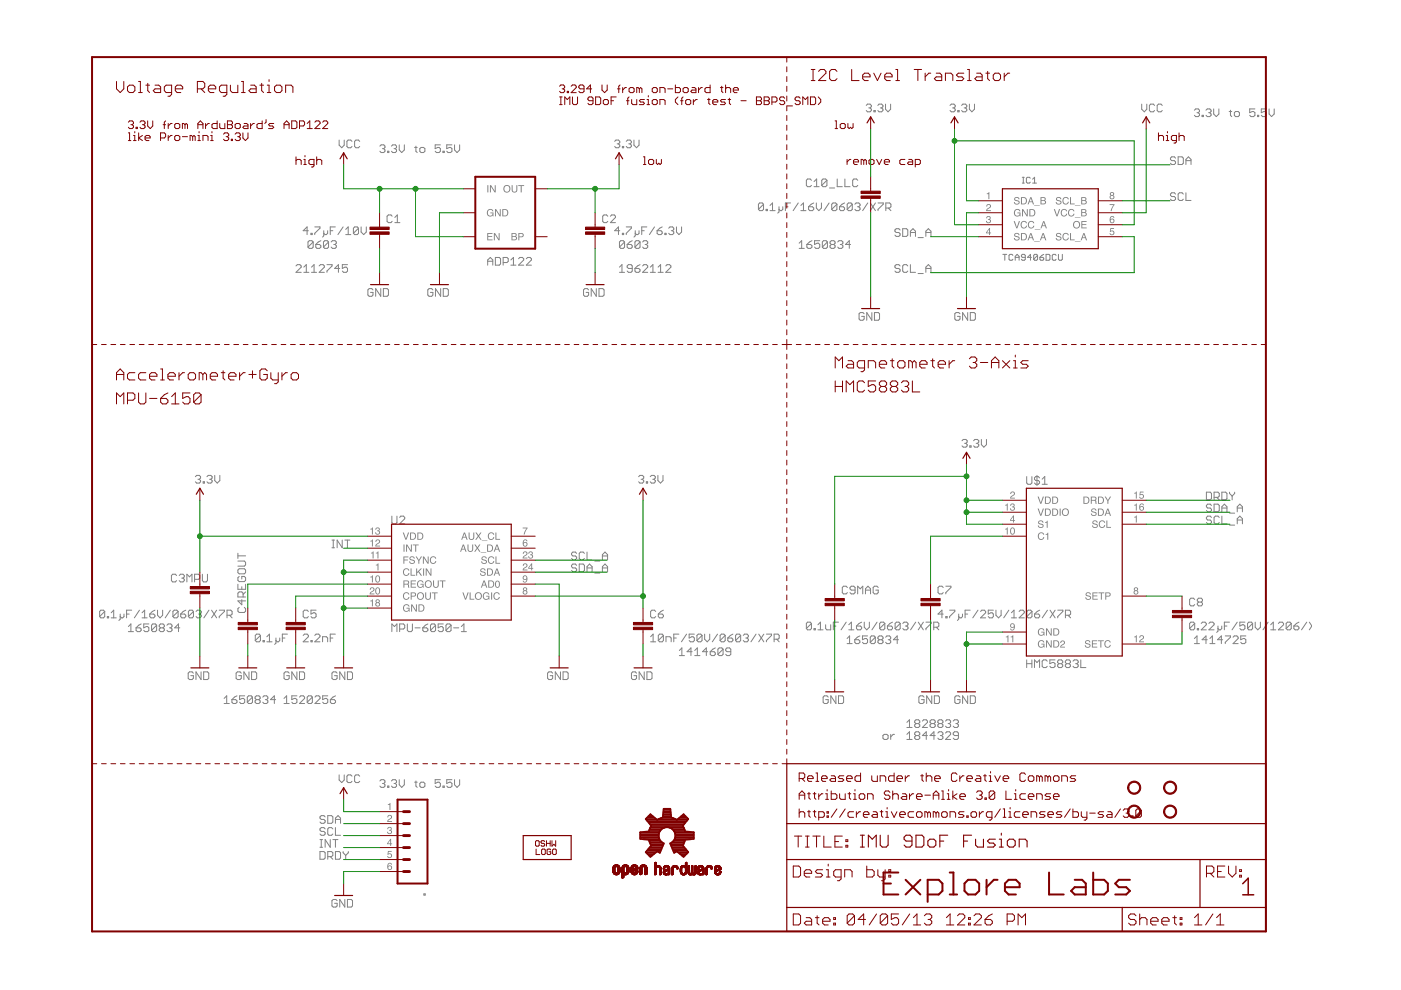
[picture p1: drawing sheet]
<svg xmlns="http://www.w3.org/2000/svg" width="297mm" height="210mm" viewBox="0 0 297 210" stroke-linecap="round" stroke-linejoin="round" font-family="sans-serif">
<g fill="none" stroke="#808080" stroke-width=".21">
<path d="M71.9 29.7v1.1l.6 .5 .5-.5v-1.1M74.6 30l-.2-.3h-.6l-.2 .3v1.1l.2 .2h.6l.2-.2M76.3 30l-.3-.3h-.5l-.3 .3v1.1l.3 .2h.5l.3-.2M80.5 31l.3-.3h.6l.2 .3v.3l-.2 .2M81.1 31.5h.3M81.4 31.5l.2 .3v.3l-.2 .2h-.6l-.3-.2M82.2 32.1h.2v.2h-.2zM83 31l.3-.3h.5l.3 .3v.3l-.3 .2M83.5 31.5h.3M83.8 31.5l.3 .3v.3l-.3 .2h-.5l-.3-.2M84.6 30.7v1.1l.6 .5 .5-.5v-1.1M87.9 31.3h.6"/>
<path d="M88.2 31v1.1l.3 .2M89 31.5l.3-.2h.5l.3 .2v.6l-.3 .2h-.5l-.3-.2zM93.4 30.7h-1.1v.8l.5-.2h.3l.3 .2v.6l-.3 .2h-.6l-.2-.2M93.9 32.1h.3v.2h-.3zM95.8 30.7h-1.1v.8l.6-.2h.2l.3 .2v.6l-.3 .2h-.5l-.3-.2M96.4 30.7v1.1l.5 .5 .6-.5v-1.1M130.3 30l.3-.3h.5l.3 .3v.2l-.3 .3M130.9 30.5h.2M131.1 30.5l.3 .3v.3l-.3 .2h-.5l-.3-.2M132 31.1h.2v.2h-.2zM132.8 30l.3-.3h.5l.3 .3v.2l-.3 .3M133.3 30.5h.3"/>
<path d="M133.6 30.5l.3 .3v.3l-.3 .2h-.5l-.3-.2M134.4 29.7v1.1l.6 .5 .5-.5v-1.1M183.7 22.4l.2-.3h.6l.2 .3v.2l-.2 .3M184.2 22.9h.3M184.5 22.9l.2 .3v.2l-.2 .3h-.6l-.2-.3M185.3 23.4h.3v.3h-.3zM186.1 22.4l.3-.3h.5l.3 .3v.2l-.3 .3M186.6 22.9h.3M186.9 22.9l.3 .3v.2l-.3 .3h-.5l-.3-.3M187.7 22.1v1.1l.6 .5 .5-.5v-1.1M201.4 22.4l.3-.3h.5l.3 .3v.2l-.3 .3M202 22.9h.2"/>
<path d="M202.2 22.9l.3 .3v.2l-.3 .3h-.5l-.3-.3M203.1 23.4h.2v.3h-.2zM203.9 22.4l.3-.3h.5l.3 .3v.2l-.3 .3M204.4 22.9h.3M204.7 22.9l.3 .3v.2l-.3 .3h-.5l-.3-.3M205.5 22.1v1.1l.6 .5 .5-.5v-1.1M242.1 22.1v1.1l.5 .5 .5-.5v-1.1M244.8 22.4l-.3-.3h-.5l-.3 .3v1l.3 .3h.5l.3-.3M246.4 22.4l-.3-.3h-.5l-.3 .3v1l.3 .3h.5l.3-.3M253.2 23.4l.3-.3h.5l.3 .3v.2l-.3 .3M253.8 23.9h.2M254 23.9l.3 .3v.2l-.3 .3h-.5l-.3-.3"/>
<path d="M254.9 24.4h.2v.3h-.2zM255.7 23.4l.3-.3h.5l.3 .3v.2l-.3 .3M256.2 23.9h.3M256.5 23.9l.3 .3v.2l-.3 .3h-.5l-.3-.3M257.3 23.1v1.1l.6 .5 .5-.5v-1.1M260.6 23.6h.6M260.9 23.4v1l.3 .3M261.7 23.9l.3-.3h.5l.3 .3v.5l-.3 .3h-.5l-.3-.3zM266.1 23.1h-1.1v.8l.5-.3h.3l.3 .3v.5l-.3 .3h-.6l-.2-.3M266.6 24.4h.3v.3h-.3zM268.5 23.1h-1.1v.8l.6-.3h.2l.3 .3v.5l-.3 .3h-.5l-.3-.3M269.1 23.1v1.1l.5 .5 .6-.5v-1.1"/>
<path d="M62.8 56.4l.2-.3h.6l.3 .3v.2l-1.1 1.1h1.1M64.4 57.7h1.1M64.4 56.6l.5-.5v1.6M65.4 48.9h-1.1l.8-.8v1.6M65.9 49.5h.3v.2h-.3zM66 57.7h1.1M66 56.6l.6-.5v1.6M66.4 51.3l-.3-.3h-.5l-.3 .3v1.1M66.4 51.3v1.1l-.3 .3h-.5l-.3-.3M66.4 51.3l-1.1 1.1M66.7 48.1h1.1v.3l-1.1 1.1v.2M67 51.8h.8l.2 .3v.3l-.2 .3h-.6l-.2-.3z"/>
<path d="M67.7 56.4l.2-.3h.6l.3 .3v.2l-1.1 1.1h1.1M68 51l-.5 .3-.5 .5M68.6 48.9v1.1l-.2 .3M69.3 56.1h1.1v.3l-1.1 1.1v.2M69.5 48.9v.6l-.3 .2h-.3l-.3-.2M69.7 51.3l-.3-.3h-.5l-.3 .3v1.1M69.7 51.3v1.1l-.3 .3h-.5l-.3-.3M69.7 51.3l-1.1 1.1M70 48.9h.6M70.2 51.3l.3-.3h.5l.3 .3v.3l-.3 .2M70.8 51.8h.2M71 51.8l.3 .3v.3l-.3 .3h-.5l-.3-.3"/>
<path d="M71.1 48.1h-1.1v1.6M72 56.9h-1l.8-.8v1.6M72.7 48.1l-1.1 1.6M73.3 49.7h1.1M73.3 48.6l.5-.5v1.6M73.7 56.1h-1.1v.8l.5-.3h.3l.3 .3v.6l-.3 .2h-.5l-.3-.2M76 48.4v1.1l-.3 .2h-.5l-.3-.2M76 48.4l-.3-.3h-.5l-.3 .3v1.1M76 48.4l-1.1 1.1M76.6 48.1v1.1l.5 .5 .6-.5v-1.1M131.3 57.7h1.1M131.3 56.6l.6-.5v1.6"/>
<path d="M131.4 48.9h-1.1l.8-.8v1.6M132 49.5h.2v.2h-.2zM132.4 51.3l-.3-.3h-.5l-.3 .3v1.1M132.4 51.3v1.1l-.3 .3h-.5l-.3-.3M132.4 51.3l-1.1 1.1M132.8 48.1h1.1v.3l-1.1 1.1v.2M133 51.8h.8l.2 .3v.3l-.2 .3h-.6l-.2-.3zM134 51l-1 .8M134 56.9h-.8l-.2-.3v-.2l.2-.3h.6l.2 .3v1.1l-.2 .2h-.6l-.2-.2M134.6 56.9h.8l.3 .3v.3l-.3 .2h-.5l-.3-.2zM134.7 48.9v1.1l-.3 .3M135.5 48.9v.6l-.3 .2h-.2l-.3-.2"/>
<path d="M135.7 51.3l-.3-.3h-.5l-.3 .3v1.1M135.7 51.3v1.1l-.3 .3h-.5l-.3-.3M135.7 51.3l-1.1 1.1M135.7 56.1l-.6 .3-.5 .5M136.1 48.9h.5M136.2 51.3l.3-.3h.6l.2 .3v.3l-.2 .2M136.2 56.4l.3-.3h.6l.2 .3v.2l-1.1 1.1h1.1M136.8 51.8h.3M137.1 51.8l.2 .3v.3l-.2 .3h-.6l-.3-.3M137.1 48.1h-1v1.6M137.9 57.7h1.1M137.9 56.6l.5-.5v1.6"/>
<path d="M138.8 48.1l-1.1 1.6M139.3 48.9h.8l.3 .3v.3l-.3 .2h-.5l-.3-.2zM139.5 57.7h1.1M139.5 56.6l.6-.5v1.6M140.4 48.1l-1.1 .8M141 49.5h.2v.2h-.2zM141.2 56.4l.2-.3h.6l.2 .3v.2l-1 1.1h1M141.8 48.4l.2-.3h.6l.3 .3v.2l-.3 .3M142.3 48.9h.3M142.6 48.9l.3 .3v.3l-.3 .2h-.6l-.2-.2M143.4 48.1v1.1l.6 .5 .5-.5v-1.1M161.9 43.3l-.3-.3h-.5l-.3 .3v1.1"/>
<path d="M161.9 43.3v1.1l-.3 .3h-.5l-.3-.3M161.9 43.3l-1.1 1.1M162.4 44.4h.3v.3h-.3zM163.3 44.7h1M163.3 43.6l.5-.6v1.7M165.2 43.8v1.1l-.3 .3M166 43.8v.6l-.3 .3h-.3l-.2-.3M166.5 43.8h.6M167.6 43h-1.1v1.7M169.2 43l-1 1.7M169.4 52.7h1.1M169.4 51.6l.6-.6v1.7"/>
<path d="M169.8 44.7h1.1M169.8 43.6l.5-.6v1.7M171.1 51.8h.8l.2 .3v.3l-.2 .3h-.6l-.2-.3zM171.4 43.8h.9l.2 .3v.3l-.2 .3h-.6l-.3-.3zM172.1 51l-1 .8M172.5 43l-1.1 .8M173.1 43v1.1l.5 .6 .6-.6v-1.1M173.8 51h-1.1v.8l.5-.2h.3l.3 .2v.6l-.3 .3h-.5l-.3-.3M175.4 51.3l-.2-.3h-.6l-.3 .3v1.1M175.4 51.3v1.1l-.2 .3h-.6l-.3-.3M175.4 51.3l-1.1 1.1M175.8 43l-1.1 1.7"/>
<path d="M176.3 51.8l-.3-.2v-.3l.3-.3h.5l.3 .3v.3l-.3 .2M176.3 51.8l-.3 .3v.3l.3 .3h.5l.3-.3v-.3l-.3-.3M176.3 51.8h.5M177.4 43.3l-.2-.3h-.6l-.3 .3v1.1M177.4 43.3v1.1l-.2 .3h-.6l-.3-.3M177.4 43.3l-1.1 1.1M177.6 51.3l.3-.3h.5l.3 .3v.3l-.3 .2M178 43.8h.8l.3 .3v.3l-.3 .3h-.6l-.2-.3zM178.2 51.8h.2M178.4 51.8l.3 .3v.3l-.3 .3h-.5l-.3-.3M179.1 43l-.6 .3-.5 .5M180.3 51.8h-1l.8-.8v1.7"/>
<path d="M180.7 43.3l-.3-.3h-.5l-.3 .3v1.1M180.7 43.3v1.1l-.3 .3h-.5l-.3-.3M180.7 43.3l-1.1 1.1M181.3 43.3l.2-.3h.6l.3 .3v.3l-.3 .2M181.8 43.8h.3M182.1 43.8l.3 .3v.3l-.3 .3h-.6l-.2-.3M184 43l-1.1 1.7M184.5 43l1.1 1.7M185.6 43l-1.1 1.7M186.2 43h1.1v.3l-1.1 1.1v.3M187.8 44.1h.8l.3-.3v-.5l-.3-.3h-.8v1.7M188.3 44.1l.6 .6"/>
<path d="M79.1 61.5l-.3-.3h-.5l-.3 .3v1l.3 .3h.5l.3-.3v-.5h-.6M80.7 61.2v1.6l-1-1.6v1.6M81.3 61.2h.8l.3 .3v1l-.3 .3h-.8zM91.8 61.5l-.3-.3h-.5l-.3 .3v1l.3 .3h.5l.3-.3v-.5h-.6M93.4 61.2v1.6l-1.1-1.6v1.6M94 61.2h.8l.3 .3v1l-.3 .3h-.8zM124.8 61.5l-.3-.3h-.5l-.3 .3v1l.3 .3h.5l.3-.3v-.5h-.5M126.4 61.2v1.6l-1.1-1.6v1.6M127 61.2h.8l.3 .3v1l-.3 .3h-.8zM183.2 66.5l-.3-.2h-.5l-.3 .2v1.1l.3 .3h.5l.3-.3v-.5h-.5M184.8 66.3v1.6l-1-1.6v1.6M185.4 66.3h.8l.3 .2v1.1l-.3 .3h-.8z"/>
<path d="M203.5 66.5l-.2-.2h-.6l-.3 .2v1.1l.3 .3h.6l.2-.3v-.5h-.5M205.2 66.3v1.6l-1.1-1.6v1.6M205.7 66.3h.8l.3 .2v1.1l-.3 .3h-.8zM204 93.5l.2-.3h.6l.3 .3v.2l-.3 .3M204.5 94h.3M204.8 94l.3 .3v.2l-.3 .3h-.6l-.2-.3M205.6 94.5h.3v.3h-.3zM206.4 93.5l.3-.3h.5l.3 .3v.2l-.3 .3M207 94h.2M207.2 94l.3 .3v.2l-.3 .3h-.5l-.3-.3M208.1 93.2v1.1l.5 .5 .5-.5v-1.1M41.4 101.1l.3-.3h.5l.3 .3v.2l-.3 .3"/>
<path d="M42 101.6h.2M42.2 101.6l.3 .3v.3l-.3 .2h-.5l-.3-.2M43.1 102.2h.2v.2h-.2zM43.9 101.1l.3-.3h.5l.3 .3v.2l-.3 .3M44.4 101.6h.3M44.7 101.6l.3 .3v.3l-.3 .2h-.5l-.3-.2M45.5 100.8v1.1l.6 .5 .5-.5v-1.1M83.1 109.4v1.4l.3 .3h.5l.3-.3v-1.4M84.7 109.7l.3-.3h.5l.3 .3v.3l-1.1 1.1h1.1M135.4 101.1l.3-.3h.5l.3 .3v.2l-.3 .3M135.9 101.6h.3M136.2 101.6l.3 .3v.3l-.3 .2h-.5l-.3-.2"/>
<path d="M137 102.2h.3v.2h-.3zM137.9 101.1l.2-.3h.6l.2 .3v.2l-.2 .3M138.4 101.6h.3M138.7 101.6l.2 .3v.3l-.2 .2h-.6l-.2-.2M139.5 100.8v1.1l.5 .5 .6-.5v-1.1M22.2 129.6l-.3-.2h-.5l-.3 .2v1.1M22.2 129.6v1.1l-.3 .3h-.5l-.3-.3M22.2 129.6l-1.1 1.1M22.8 130.7h.2v.3h-.2zM23.6 131h1.1M23.6 129.9l.5-.5v1.6M25.5 130.2v1.1l-.3 .3"/>
<path d="M26.3 130.2v.5l-.3 .3h-.2l-.3-.3M26.8 130.2h.6M27.2 132.8l.5-.5v1.6M27.2 133.9h1.1M27.9 129.4h-1.1v1.6M28.9 133.1h.8l.2 .3v.2l-.2 .3h-.6l-.2-.3zM29.6 129.4l-1.1 1.6M29.9 132.3l-1 .8M30.1 131h1.1M30.1 129.9l.6-.5v1.6M31.6 132.3h-1.1v.8l.5-.3h.3l.3 .3v.5l-.3 .3h-.5l-.3-.3M31.7 130.2h.9l.3 .3v.2l-.3 .3h-.6l-.3-.3z"/>
<path d="M32.9 129.4l-.6 .2-.6 .6M33.2 132.6v1l-.3 .3h-.5l-.3-.3M33.2 132.6l-.3-.3h-.5l-.3 .3v1M33.2 132.6l-1.1 1M33.4 129.4v1.1l.5 .5 .6-.5v-1.1M34 133.1l-.2 .3v.2l.2 .3h.6l.2-.3v-.2l-.2-.3M34 133.1h.6M34 133.1l-.2-.3v-.2l.2-.3h.6l.2 .3v.2l-.2 .3M35.4 132.6l.3-.3h.5l.3 .3v.2l-.3 .3M35.9 133.1h.3M36.1 129.4l-1.1 1.6M36.2 133.1l.3 .3v.2l-.3 .3h-.5l-.3-.3"/>
<path d="M37.8 129.6v1.1l-.3 .3h-.6l-.2-.3M37.8 129.6l-.3-.2h-.6l-.2 .2v1.1M37.8 129.6l-1.1 1.1M38.1 133.1h-1.1l.8-.8v1.6M38.3 130.2h.8l.3 .3v.2l-.3 .3h-.5l-.3-.3zM39.4 129.4l-.6 .2-.5 .6M41 129.6l-.3-.2h-.5l-.3 .2v1.1M41 129.6v1.1l-.3 .3h-.5l-.3-.3M41 129.6l-1.1 1.1M41.6 129.6l.2-.2h.6l.3 .2v.3l-.3 .3M42.1 130.2h.3M42.4 130.2l.3 .3v.2l-.3 .3h-.6l-.2-.3"/>
<path d="M44.3 129.4l-1.1 1.6M44.9 129.4l1 1.6M45.9 129.4l-1 1.6M46.5 129.4h1.1v.2l-1.1 1.1v.3M48.1 130.5h.8l.3-.3v-.6l-.3-.2h-.8v1.6M48.7 130.5l.5 .5M55.2 134.7l-.3-.2h-.5l-.3 .2v1.1M55.2 134.7v1.1l-.3 .3h-.5l-.3-.3M55.2 134.7l-1.1 1.1M55.8 135.8h.2v.3h-.2zM56.6 136.1h1.1M56.6 135l.5-.5v1.6"/>
<path d="M58.5 135.3v1.1l-.3 .2M59.3 135.3v.5l-.3 .3h-.2l-.3-.3M59.9 135.3h.5M60.9 134.5h-1v1.6M64.3 134.7l.3-.2h.5l.3 .2v.3l-1.1 1.1h1.1M65.9 135.8h.3v.3h-.3zM66.7 134.7l.3-.2h.6l.2 .2v.3l-1.1 1.1h1.1M68.4 136.1v-1.1h.8l.3 .3v.8M70 135.3h.6M71.1 134.5h-1.1v1.6M83.1 133.9v-1.6l.5 .5 .6-.5v1.6M84.7 133.4h.8l.3-.3v-.5l-.3-.3h-.8v1.6"/>
<path d="M86.4 132.3v1.3l.2 .3h.6l.2-.3v-1.3M88 133.1h1.1M89.6 133.1h.8l.3 .3v.2l-.3 .3h-.5l-.3-.3zM90.7 132.3l-.5 .3-.6 .5M92.4 132.6v1l-.3 .3h-.6l-.2-.3M92.4 132.6l-.3-.3h-.6l-.2 .3v1M92.4 132.6l-1.1 1M94 132.3h-1.1v.8l.6-.3h.2l.3 .3v.5l-.3 .3h-.5l-.3-.3M95.6 132.6v1l-.2 .3h-.6l-.2-.3M95.6 132.6l-.2-.3h-.6l-.2 .3v1M95.6 132.6l-1 1M96.2 133.1h1.1"/>
<path d="M97.8 133.9h1.1M97.8 132.8l.6-.5v1.6M137.9 135l.6-.5v1.6M137.9 136.1h1.1M140.7 134.7l-.3-.2h-.6l-.2 .2v1.1M140.7 134.7v1.1l-.3 .3h-.6l-.2-.3M140.7 134.7l-1.1 1.1M141.2 136.1v-1.1h.8l.3 .3v.8M142.9 135.3h.5M143.9 134.5h-1v1.6M144 137.9l.6-.5v1.6M144 139h1.1"/>
<path d="M145.6 134.5l-1.1 1.6M146.7 138.2h-1l.8-.8v1.6M147.2 134.5h-1.1v.8l.6-.3h.2l.3 .3v.5l-.3 .3h-.5l-.3-.3M147.3 139h1.1M147.3 137.9l.5-.5v1.6M148.8 134.7l-.2-.2h-.6l-.2 .2v1.1M148.8 134.7v1.1l-.2 .3h-.6l-.2-.3M148.8 134.7l-1 1.1M149.4 134.5v1l.5 .6 .6-.6v-1M150 138.2h-1.1l.9-.8v1.6M150.6 138.2h.8l.3 .3v.2l-.3 .3h-.5l-.3-.3zM151.7 137.4l-1.1 .8"/>
<path d="M152.1 134.5l-1.1 1.6M153.3 137.6v1.1l-.3 .3h-.5l-.3-.3M153.3 137.6l-.3-.2h-.5l-.3 .2v1.1M153.3 137.6l-1.1 1.1M153.8 134.7l-.3-.2h-.5l-.3 .2v1.1M153.8 134.7v1.1l-.3 .3h-.5l-.3-.3M153.8 134.7l-1.1 1.1M154.3 135.3h.8l.3 .2v.3l-.3 .3h-.5l-.3-.3zM154.9 138.2h-.8l-.2-.3v-.3l.2-.2h.6l.2 .2v1.1l-.2 .3h-.6l-.2-.3M155.4 134.5l-1.1 .8M157 134.7l-.2-.2h-.6l-.2 .2v1.1M157 134.7v1.1l-.2 .3h-.6l-.2-.3"/>
<path d="M157 134.7l-1 1.1M157.6 134.7l.3-.2h.5l.3 .2v.3l-.3 .3M158.1 135.3h.3M158.4 135.3l.3 .2v.3l-.3 .3h-.5l-.3-.3M160.3 134.5l-1.1 1.6M160.9 134.5l1 1.6M161.9 134.5l-1 1.6M162.5 134.5h1.1v.2l-1.1 1.1v.3M164.1 135.5h.9l.2-.2v-.6l-.2-.2h-.9v1.6M164.7 135.5l.5 .6M172 132.2l-.2-.3h-.6l-.2 .3v1.1M172 132.2v1.1l-.2 .2h-.6l-.2-.2"/>
<path d="M172 132.2l-1 1.1M172.6 133.3h.3v.2h-.3zM173.4 133.5h1.1M173.4 132.5l.5-.6v1.6M175 132.5v.8l.3 .2h.8v-1M176.7 132.7h.5M177.8 131.9h-1.1v1.6M179.4 131.9l-1.1 1.6M179.6 135.4l.5-.6v1.7M179.6 136.5h1.1M180 133.5h1M180 132.5l.5-.6v1.6"/>
<path d="M181.2 135.6h.8l.3 .3v.3l-.3 .3h-.5l-.3-.3zM181.6 132.7h.8l.3 .3v.3l-.3 .2h-.5l-.3-.2zM182.3 134.8l-.5 .3-.6 .5M182.7 131.9l-.6 .3-.5 .5M183.2 131.9v1.1l.6 .5 .5-.5v-1.1M183.9 134.8h-1v.8l.5-.2h.3l.2 .2v.6l-.2 .3h-.6l-.2-.3M185.6 135.1v1.1l-.3 .3h-.5l-.3-.3M185.6 135.1l-.3-.3h-.5l-.3 .3v1.1M185.6 135.1l-1.1 1.1M185.9 131.9l-1 1.6M186.4 135.6l-.3 .3v.3l.3 .3h.5l.3-.3v-.3l-.3-.3M186.4 135.6h.5"/>
<path d="M186.4 135.6l-.3-.2v-.3l.3-.3h.5l.3 .3v.3l-.3 .2M187.6 132.2l-.3-.3h-.5l-.3 .3v1.1M187.6 132.2v1.1l-.3 .2h-.5l-.3-.2M187.6 132.2l-1.1 1.1M187.8 135.1l.2-.3h.6l.2 .3v.3l-.2 .2M188.2 132.7h.8l.2 .3v.3l-.2 .2h-.6l-.2-.2zM188.3 135.6h.3M188.6 135.6l.2 .3v.3l-.2 .3h-.6l-.2-.3M189.2 131.9l-.5 .3-.5 .5M190.5 135.6h-1.1l.8-.8v1.7M190.9 132.2l-.3-.3h-.5l-.3 .3v1.1M190.9 132.2v1.1l-.3 .2h-.5l-.3-.2"/>
<path d="M190.9 132.2l-1.1 1.1M191.4 132.2l.3-.3h.5l.3 .3v.3l-.3 .2M192 132.7h.2M192.2 132.7l.3 .3v.3l-.3 .2h-.5l-.3-.2M194.1 131.9l-1 1.6M194.7 131.9l1.1 1.6M195.8 131.9l-1.1 1.6M196.3 131.9h1.1v.3l-1.1 1.1v.2M198 133h.8l.3-.3v-.5l-.3-.3h-.8v1.6M198.5 133l.6 .5M200 130.2h-1.1l.8-.8v1.6M200.5 130.7h.3v.3h-.3z"/>
<path d="M201.3 129.4h1.1v.2l-1.1 1.1v.3M203.3 130.2v1.1l-.3 .3M204.1 130.2v.5l-.3 .3h-.3l-.2-.3M204.6 130.2h.6M205.7 129.4h-1.1v1.6M207.3 129.4l-1.1 1.6M207.9 129.6l.3-.2h.5l.3 .2v.3l-1.1 1.1h1.1M210.6 129.4h-1.1v.8l.6-.3h.3l.2 .3v.5l-.2 .3h-.6l-.3-.3M211.2 129.4v1.1l.5 .5 .6-.5v-1.1M213.9 129.4l-1.1 1.6M214.4 131h1.1M214.4 129.9l.6-.5v1.6"/>
<path d="M216.1 129.6l.2-.2h.6l.3 .2v.3l-1.1 1.1h1.1M217.7 139.9v1.6M218.8 139.9v1.6M218.8 129.6l-1.1 1.1M218.8 129.6v1.1l-.3 .3h-.5l-.3-.3M218.8 129.6l-.3-.2h-.5l-.3 .2v1.1M219.4 130.2h.8l.2 .3v.2l-.2 .3h-.6l-.2-.3zM220.4 129.4l-1 .8M222.1 129.4l-1.1 1.6M222.6 129.4l1.1 1.6M223.7 139.9h-1.1v.8l.5-.2h.3l.3 .2v.6l-.3 .2h-.5l-.3-.2M223.7 129.4l-1.1 1.6"/>
<path d="M224.3 129.4h1v.2l-1 1.1v.3M225.9 130.5h.8l.3-.3v-.6l-.3-.2h-.8v1.6M226.4 130.5l.6 .5M229.2 139.9v1.6h1M253.2 136.5h1.1M253.2 135.4l.6-.6v1.7M253.3 132.2l-.3-.3h-.5l-.3 .3v1.1M253.3 132.2v1.1l-.3 .2h-.5l-.3-.2M253.3 132.2l-1.1 1.1M253.9 133.3h.2v.2h-.2zM254.7 132.2l.3-.3h.5l.3 .3v.3l-1.1 1h1.1M256 135.6h-1.1l.8-.8v1.7"/>
<path d="M256.3 132.2l.3-.3h.5l.3 .3v.3l-1.1 1h1.1M256.5 136.5h1.1M256.5 135.4l.5-.6v1.7M258.2 132.7v1.1l-.2 .3M259 132.7v.6l-.2 .2h-.3l-.3-.2M259.2 135.6h-1.1l.9-.8v1.7M259.6 132.7h.5M259.8 134.8h1.1v.3l-1.1 1.1v.3M260.7 131.9h-1.1v1.6M261.4 135.1l.3-.3h.5l.3 .3v.3l-1.1 1.1h1.1M262.3 131.9l-1.1 1.6M263.9 131.9h-1v.8l.5-.2h.3l.2 .2v.6l-.2 .2h-.6l-.2-.2"/>
<path d="M264.1 134.8h-1v.8l.5-.2h.3l.2 .2v.6l-.2 .3h-.6l-.2-.3M265.6 132.2l-.3-.3h-.5l-.3 .3v1.1M265.6 132.2v1.1l-.3 .2h-.5l-.3-.2M265.6 132.2l-1.1 1.1M266.1 131.9v1.1l.6 .5 .5-.5v-1.1M268.9 131.9l-1.1 1.6M269.4 133.5h1.1M269.4 132.5l.6-.6v1.6M271 132.2l.3-.3h.6l.2 .3v.3l-1.1 1h1.1M273.8 132.2l-.3-.3h-.5l-.3 .3v1.1M273.8 132.2v1.1l-.3 .2h-.5l-.3-.2M273.8 132.2l-1.1 1.1"/>
<path d="M274.3 132.7h.8l.3 .3v.3l-.3 .2h-.5l-.3-.2zM275.4 131.9l-1.1 .8M277.1 131.9l-1.2 1.6M277.6 131.9l.5 .7M278.1 132.9l-.5 .6M41 142.7l-.3-.2h-.5l-.3 .2v1.1l.3 .3h.5l.3-.3v-.5h-.6M42.6 142.5v1.6l-1-1.6v1.6M43.2 142.5h.8l.3 .2v1.1l-.3 .3h-.8zM47.5 148.1l.6-.6v1.7M47.5 149.2h1.1M49.2 148.3h.8l.2 .3v.3l-.2 .3h-.6l-.2-.3zM50.2 147.5l-.5 .3-.5 .5"/>
<path d="M51.2 142.7l-.3-.2h-.6l-.2 .2v1.1l.2 .3h.6l.3-.3v-.5h-.6M51.9 147.5h-1.1v.8l.6-.2h.2l.3 .2v.6l-.3 .3h-.5l-.3-.3M52.8 142.5v1.6l-1.1-1.6v1.6M53.3 142.5h.8l.3 .2v1.1l-.3 .3h-.8zM53.5 147.8v1.1l-.2 .3h-.6l-.3-.3M53.5 147.8l-.2-.3h-.6l-.3 .3v1.1M53.5 147.8l-1.1 1.1M54.4 148.3l-.3 .3v.3l.3 .3h.5l.3-.3v-.3l-.3-.3M54.4 148.3h.5M54.4 148.3l-.3-.2v-.3l.3-.3h.5l.3 .3v.3l-.3 .2M55.7 147.8l.3-.3h.5l.3 .3v.3l-.3 .2M56.3 148.3h.2"/>
<path d="M56.5 148.3l.3 .3v.3l-.3 .3h-.5l-.3-.3M58.4 148.3h-1.1l.9-.8v1.7M60.2 149.2h1.1M60.2 148.1l.6-.6v1.7M61.3 142.7l-.3-.2h-.5l-.3 .2v1.1l.3 .3h.5l.3-.3v-.5h-.5M62.9 147.5h-1v.8l.5-.2h.3l.2 .2v.6l-.2 .3h-.6l-.2-.3M62.9 142.5v1.6l-1-1.6v1.6M63.5 147.8l.3-.3h.5l.3 .3v.3l-1.1 1.1h1.1M63.5 142.5h.8l.3 .2v1.1l-.3 .3h-.8zM66.2 147.8v1.1l-.2 .3h-.6l-.3-.3M66.2 147.8l-.2-.3h-.6l-.3 .3v1.1M66.2 147.8l-1.1 1.1"/>
<path d="M66.8 147.8l.2-.3h.6l.3 .3v.3l-1.1 1.1h1.1M69.5 147.5h-1.1v.8l.8-.2 .3 .2v.6l-.3 .3h-.5l-.3-.3M70 148.3h.9l.2 .3v.3l-.2 .3h-.6l-.3-.3zM71.1 147.5l-1.1 .8M71.5 142.7l-.3-.2h-.5l-.3 .2v1.1l.3 .3h.5l.3-.3v-.5h-.6M73.1 142.5v1.6l-1.1-1.6v1.6M73.7 142.5h.8l.2 .2v1.1l-.2 .3h-.8zM117.2 142.7l-.3-.2h-.5l-.3 .2v1.1l.3 .3h.5l.3-.3v-.5h-.6M118.8 142.5v1.6l-1.1-1.6v1.6M119.4 142.5h.8l.3 .2v1.1l-.3 .3h-.8zM135 142.7l-.3-.2h-.5l-.3 .2v1.1l.3 .3h.5l.3-.3v-.5h-.6M136.6 142.5v1.6l-1.1-1.6v1.6"/>
<path d="M137.2 142.5h.8l.2 .2v1.1l-.2 .3h-.8zM175.6 147.8l-.3-.3h-.5l-.3 .3v1.1l.3 .3h.5l.3-.3v-.6h-.6M177.2 147.5v1.7l-1.1-1.7v1.7M177.8 147.5h.8l.3 .3v1.1l-.3 .3h-.8zM187.2 156l.3-.3h.5l.3 .3v.5l-.3 .3h-.5l-.3-.3zM188.8 155.7v1.1M189.7 155.7h-.3l-.6 .5M192.3 153.2l.5-.6v1.6M192.3 155.7l.5-.5v1.6M192.3 154.2h1.1M192.3 156.8h1.1M194.2 153.4l-.3 .3v.3l.3 .2h.5l.3-.2v-.3l-.3-.3"/>
<path d="M194.2 153.4l-.3-.2v-.3l.3-.3h.5l.3 .3v.3l-.3 .2M194.2 156l-.3-.3v-.3l.3-.2h.5l.3 .2v.3l-.3 .3M194.2 156l-.3 .2v.3l.3 .3h.5l.3-.3v-.3l-.3-.2M194.2 153.4h.5M194.2 156h.5M195.6 152.9l.2-.3h.6l.2 .3v.3l-1 1h1M195.9 147.8l-.3-.3h-.5l-.3 .3v1.1l.3 .3h.5l.3-.3v-.6h-.5M196.6 156h-1l.8-.8v1.6M197.5 153.4l-.3 .3v.3l.3 .2h.5l.3-.2v-.3l-.3-.3M197.5 153.4l-.3-.2v-.3l.3-.3h.5l.3 .3v.3l-.3 .2M197.5 153.4h.5M197.5 147.5v1.7l-1-1.7v1.7"/>
<path d="M198.1 147.5h.8l.3 .3v1.1l-.3 .3h-.8zM198.3 156h-1.1l.8-.8v1.6M198.8 155.4l.3-.2h.5l.3 .2v.3l-.3 .3M199.1 153.4l-.3 .3v.3l.3 .2h.5l.3-.2v-.3l-.3-.3M199.1 153.4l-.3-.2v-.3l.3-.3h.5l.3 .3v.3l-.3 .2M199.1 153.4h.5M199.4 156h.2M199.6 156l.3 .2v.3l-.3 .3h-.5l-.3-.3M200.5 152.9l.2-.3h.6l.2 .3v.3l-.2 .2M200.5 155.4l.2-.2h.6l.2 .2v.3l-1 1.1h1M201 153.4h.3M201.3 153.4l.2 .3v.3l-.2 .2h-.6l-.2-.2"/>
<path d="M202.1 152.9l.3-.3h.5l.3 .3v.3l-.3 .2M202.6 153.4h.3M202.9 153.4l.3 .3v.3l-.3 .2h-.5l-.3-.2M203.2 156h-.8l-.3-.3v-.3l.3-.2h.5l.3 .2v1.1l-.3 .3h-.5l-.3-.3M203.5 147.8l-.2-.3h-.6l-.3 .3v1.1l.3 .3h.6l.2-.3v-.6h-.5M205.2 147.5v1.7l-1.1-1.7v1.7M205.7 147.5h.8l.3 .3v1.1l-.3 .3h-.8zM217.7 140.7h1.1M219.3 141.5v-1.6l.6 .6 .5-.6v1.6M222 140.2l-.2-.3h-.6l-.2 .3v1.1l.2 .2h.6l.2-.2M224.5 140.7h.5M224.5 140.7l-.3-.2v-.3l.3-.3h.5l.3 .3v.3l-.3 .2"/>
<path d="M224.5 140.7l-.3 .3v.3l.3 .2h.5l.3-.2v-.3l-.3-.3M226.1 140.7l-.2 .3v.3l.2 .2h.6l.2-.2v-.3l-.2-.3M226.1 140.7h.6M226.1 140.7l-.2-.2v-.3l.2-.3h.6l.2 .3v.3l-.2 .2M227.5 140.2l.3-.3h.5l.3 .3v.3l-.3 .2M228 140.7h.3M228.3 140.7l.3 .3v.3l-.3 .2h-.5l-.3-.2M71.9 164.3v1.1l.6 .5 .5-.5v-1.1M74.6 164.6l-.2-.3h-.6l-.2 .3v1.1l.2 .2h.6l.2-.2M76.3 164.6l-.3-.3h-.5l-.3 .3v1.1l.3 .2h.5l.3-.2M80.5 165.6l.3-.3h.6l.2 .3v.2l-.2 .3M81.1 166.1h.3"/>
<path d="M81.4 166.1l.2 .3v.3l-.2 .2h-.6l-.3-.2M82.2 166.7h.2v.2h-.2zM83 165.6l.3-.3h.5l.3 .3v.2l-.3 .3M83.5 166.1h.3M83.8 166.1l.3 .3v.3l-.3 .2h-.5l-.3-.2M84.6 165.3v1.1l.6 .5 .5-.5v-1.1M87.9 165.8h.6M88.2 165.6v1.1l.3 .2M89 166.1l.3-.3h.5l.3 .3v.6l-.3 .2h-.5l-.3-.2zM93.4 165.3h-1.1v.8l.5-.3h.3l.3 .3v.6l-.3 .2h-.6l-.2-.2M93.9 166.7h.3v.2h-.3zM95.8 165.3h-1.1v.8l.6-.3h.2l.3 .3v.6l-.3 .2h-.5l-.3-.2"/>
<path d="M96.4 165.3v1.1l.5 .5 .6-.5v-1.1M71.5 191l-.3-.3h-.5l-.3 .3v1.1l.3 .2h.5l.3-.2v-.6h-.6M73.1 190.7v1.6l-1.1-1.6v1.6M73.7 190.7h.8l.2 .3v1.1l-.2 .2h-.8z"/>
</g>
<g fill="#808080">
<path d="M85.4 112.9h.2l.5 1.3 .4-1.3h.2l-.5 1.5h-.2zM87.2 113.1v1.2h.3a.6 .6 0 0 0 .5-.6 .6 .6 0 0 0-.5-.6zM86.9 112.9h.7a.78 .78 0 0 1 .6 .8 .78 .78 0 0 1-.6 .7h-.7zM88.7 113.1v1.2h.4a.6 .6 0 0 0 .5-.6 .6 .6 0 0 0-.5-.6zM88.5 112.9h.6a.78 .78 0 0 1 .7 .8 .78 .78 0 0 1-.7 .7h-.6z" fill-rule="evenodd"/>
<path d="M78.5 112.1l.6-.3v1.5h-.2v-1h-.4zM79.7 111.9a.43 .43 0 0 1 .7 0 .43 .43 0 0 1-.1 .6 .5 .5 0 0 1-.1 .9 .5 .5 0 0 1-.7-.5h.2a.3 .3 0 0 0 .5 .3 .3 .3 0 0 0 0-.6h-.3l.1-.1a.25 .25 0 0 0 .3-.2 .25 .25 0 0 0-.2-.3l-.5 .3z" fill-rule="evenodd"/>
<path d="M85.6 115.4h.2v1.6h-.2zM86.1 115.4h.2l.8 1.3v-1.3h.2v1.6h-.2l-.8-1.3v1.3h-.2zM87.5 115.4h1.3v.2h-.6v1.4h-.2v-1.4h-.5z" fill-rule="evenodd"/>
<path d="M78.5 114.7l.6-.3v1.5h-.2v-1.1h-.4zM79.8 114.5a.52 .52 0 0 1 .8 .2 .52 .52 0 0 1-.5 .7l-.3 .3h.8v.2h-1l.1-.5a.59 .59 0 0 0 .6-.8h-.4l-.1 .3h-.2z" fill-rule="evenodd"/>
<path d="M85.5 118h1.1v.2h-.9v.4h.8v.2h-.8v.7h-.2zM86.9 118.1l.5-.2a.5 .5 0 0 1 .5 .5h-.2a.36 .36 0 0 0-.3-.3 .36 .36 0 0 0-.4 .4l.1 .1a.66 .66 0 0 1 .8 .8 .66 .66 0 0 1-.7 .2 .66 .66 0 0 1-.4-.6h.1a.4 .4 0 0 0 .5 .4 .4 .4 0 0 0 .4-.4l-.1-.1a.64 .64 0 0 1-.6-.2 .64 .64 0 0 1-.2-.6zM88.1 118h.3l.4 .7 .4-.7h.3l-.6 .9v.6h-.2v-.6zM89.7 118h.2l.8 1.2v-1.2h.2v1.5h-.3l-.7-1.2v1.2h-.2zM91.3 118.2a.66 .66 0 0 1 .7-.3 .66 .66 0 0 1 .5 .5h-.2a.55 .55 0 0 0-.8-.1 .55 .55 0 0 0-.1 .8l.1 .1a.46 .46 0 0 0 .5 .2 .46 .46 0 0 0 .3-.4h.2a.73 .73 0 0 1-1 .5 .73 .73 0 0 1-.3-1.2z" fill-rule="evenodd"/>
<path d="M78.7 117.2l.5-.3v1.5h-.2v-1.1h-.3zM79.7 117.2l.5-.3v1.5h-.2v-1.1h-.3z" fill-rule="evenodd"/>
<path d="M85.6 120.7a.66 .66 0 0 1 .7-.2 .66 .66 0 0 1 .5 .5h-.2a.55 .55 0 0 0-.8-.2 .55 .55 0 0 0-.1 .8l.1 .2a.46 .46 0 0 0 .5 .1 .46 .46 0 0 0 .3-.4h.2a.73 .73 0 0 1-1 .5 .73 .73 0 0 1-.3-1.1zM87 120.5h.3v1.4h.7v.2h-1zM88.2 120.5h.2v.8l.8-.8h.3l-.7 .6 .7 1h-.3l-.5-.8-.3 .2v.6h-.2zM89.7 120.5h.2v1.6h-.2zM90.3 120.5h.2l.8 1.3v-1.3h.2v1.6h-.3l-.7-1.3v1.3h-.2z" fill-rule="evenodd"/>
<path d="M79.7 119.7l.5-.2v1.4h-.2v-1h-.3z" fill-rule="evenodd"/>
<path d="M85.7 123.2v.6h.5a.27 .27 0 0 0 .3-.3 .27 .27 0 0 0-.3-.3zM85.5 123.1h.7a.42 .42 0 0 1 .5 .2 .42 .42 0 0 1-.2 .5l.3 .8h-.3v-.6l-.3-.1h-.5v.7h-.2zM87.1 123.1h1.1v.2h-.9v.4h.8v.2h-.8v.5h.9v.2h-1.1zM88.6 123.2a.68 .68 0 0 1 1.2 .3h-.2a.58 .58 0 0 0-1 .1 .58 .58 0 0 0 .5 .9 .45 .45 0 0 0 .5-.5h-.5v-.2h.7v.8l-.2-.2a.77 .77 0 0 1-1.1 0 .77 .77 0 0 1 .1-1.2zM90 123.8a.8 .8 0 0 1 1.6 0 .8 .8 0 0 1-1.6 0zM90.3 123.8a.59 .59 0 0 0 1.1 0 .59 .59 0 0 0-1.1 0zM91.8 123.1h.2v.9a.4 .4 0 0 0 .4 .5 .4 .4 0 0 0 .4-.5v-.9h.2v.8a.61 .61 0 0 1-.6 .7 .61 .61 0 0 1-.6-.7zM93.2 123.1h1.3v.1h-.6v1.4h-.2v-1.4h-.5z" fill-rule="evenodd"/>
<path d="M78.5 122.3l.6-.3v1.5h-.2v-1.1h-.4zM79.7 122.1a.64 .64 0 0 1 .8 .2 .64 .64 0 0 1 0 .8 .53 .53 0 0 1-.6 .4 .53 .53 0 0 1-.3-.7zM79.9 122.2a.83 .83 0 0 0 .2 1.2 .7 .7 0 0 0 0-1.2z" fill-rule="evenodd"/>
<path d="M85.6 125.8a.66 .66 0 0 1 .7-.2 .66 .66 0 0 1 .5 .5h-.2a.55 .55 0 0 0-.8-.2 .55 .55 0 0 0-.1 .8l.1 .1a.46 .46 0 0 0 .5 .2 .46 .46 0 0 0 .3-.4h.2a.73 .73 0 0 1-1 .5 .73 .73 0 0 1-.3-1.1zM87.1 125.6h.7a.44 .44 0 0 1 .4 .4 .44 .44 0 0 1-.4 .5h-.5v.6h-.2zM87.3 125.8v.5h.4a.27 .27 0 0 0 .3-.2 .27 .27 0 0 0-.3-.3zM88.4 126.4a.8 .8 0 0 1 1.6 0 .8 .8 0 0 1-1.6 0zM88.6 126.3a.6 .6 0 0 0 1.2 0 .6 .6 0 0 0-1.2 0zM90.2 125.6h.2v1a.4 .4 0 0 0 .4 .4 .4 .4 0 0 0 .3-.4v-1h.3v.9a.61 .61 0 0 1-.6 .7 .61 .61 0 0 1-.6-.7zM91.6 125.6h1.2v.2h-.5v1.3h-.2v-1.3h-.5z" fill-rule="evenodd"/>
<path d="M78.6 124.6a.52 .52 0 0 1 .8 .3 .52 .52 0 0 1-.5 .6l-.3 .3h.8v.2h-1l.1-.5a.59 .59 0 0 0 .6-.7l-.4-.1-.1 .4h-.2zM79.7 124.7a.64 .64 0 0 1 .8 .1 .64 .64 0 0 1 0 .8 .53 .53 0 0 1-.6 .4 .53 .53 0 0 1-.3-.7zM79.9 124.7a.83 .83 0 0 0 .2 1.2 .7 .7 0 0 0 0-1.2z" fill-rule="evenodd"/>
<path d="M85.7 128.3a.68 .68 0 0 1 1.1 .3h-.2a.58 .58 0 0 0-1 .1 .58 .58 0 0 0 .6 .8 .45 .45 0 0 0 .5-.5h-.5v-.1h.6v.8l-.1-.2a.77 .77 0 0 1-1.2-.1 .77 .77 0 0 1 .2-1.1zM87.2 128.1h.2l.8 1.3v-1.3h.2v1.6h-.2l-.8-1.3v1.3h-.2zM88.9 128.3v1.2h.4a.6 .6 0 0 0 .5-.6 .6 .6 0 0 0-.5-.6zM88.7 128.1h.6a.78 .78 0 0 1 .7 .8 .78 .78 0 0 1-.7 .8h-.6z" fill-rule="evenodd"/>
<path d="M78.5 127.4l.6-.3v1.5h-.2v-1.1h-.4zM79.8 127.5a.25 .25 0 0 0 .5 0 .25 .25 0 0 0-.5 0zM79.8 128.2a.31 .31 0 0 0 .6 0 .31 .31 0 0 0-.6 0zM79.7 127.2a.43 .43 0 0 1 .7-.1 .43 .43 0 0 1-.1 .7 .46 .46 0 0 1 .1 .6 .46 .46 0 0 1-.7 .1 .46 .46 0 0 1 .1-.7l-.2-.3z" fill-rule="evenodd"/>
<path d="M98.5 113.1l-.3 .7h.5zM98.4 112.9h.2l.5 1.5h-.2l-.1-.4h-.6l-.2 .4h-.2zM99.4 112.9h.2v1a.4 .4 0 0 0 .4 .4 .4 .4 0 0 0 .3-.4v-1h.3v.9a.61 .61 0 0 1-.6 .7 .61 .61 0 0 1-.6-.7zM100.8 112.9h.3l.3 .6 .4-.6h.3l-.5 .8 .5 .7h-.2l-.5-.6-.4 .6h-.2l.5-.7zM102.1 114.6l1.2 .1zM103.6 113.1a.66 .66 0 0 1 .7-.2 .66 .66 0 0 1 .5 .5h-.2a.55 .55 0 0 0-.8-.2 .55 .55 0 0 0-.1 .8l.1 .1a.46 .46 0 0 0 .5 .2 .46 .46 0 0 0 .3-.4h.2a.73 .73 0 0 1-1.1 .5 .73 .73 0 0 1-.2-1.1zM105 112.9h.2v1.4h.8v.1h-1z" fill-rule="evenodd"/>
<path d="M110.8 111.9h1.1l-.7 1.4h-.2l.1-.3 .5-1h-.8z" fill-rule="evenodd"/>
<path d="M98.2 115.7l-.2 .7h.5zM98.1 115.4h.3l.5 1.6h-.2l-.2-.5h-.6l-.1 .5h-.3zM99.1 115.4h.2v1a.4 .4 0 0 0 .4 .4 .4 .4 0 0 0 .4-.4v-1h.2v.9a.61 .61 0 0 1-.6 .7 .61 .61 0 0 1-.6-.7zM100.6 115.4h.2l.4 .6 .4-.6h.3l-.6 .8 .6 .8h-.3l-.4-.6-.4 .6h-.3l.6-.8zM101.9 117.1l1.2 .1zM103.5 115.6v1.2h.4a.6 .6 0 0 0 .4-.6 .6 .6 0 0 0-.5-.6zM103.3 115.4h.6a.78 .78 0 0 1 .6 .8 .78 .78 0 0 1-.6 .8h-.6zM105.4 115.7l-.3 .7h.5zM105.3 115.4h.2l.5 1.6h-.2l-.1-.5h-.6l-.2 .5h-.2z" fill-rule="evenodd"/>
<path d="M111 114.5l.6-.1 .2 .4-.6-.2-.2 .5a.51 .51 0 0 1 .8 .2 .51 .51 0 0 1-.4 .7 .51 .51 0 0 1-.6-.6zM111 115.4a.35 .35 0 0 0 .7 0 .35 .35 0 0 0-.7 0z" fill-rule="evenodd"/>
<path d="M102.2 118.1l.4-.2a.5 .5 0 0 1 .6 .5h-.2a.36 .36 0 0 0-.4-.3 .36 .36 0 0 0-.3 .4l.1 .1a.66 .66 0 0 1 .8 .8 .66 .66 0 0 1-.7 .2 .66 .66 0 0 1-.5-.6h.2a.4 .4 0 0 0 .4 .4 .4 .4 0 0 0 .4-.4v-.1a.64 .64 0 0 1-.7-.2 .64 .64 0 0 1-.1-.6zM103.6 118.2a.66 .66 0 0 1 .7-.2 .66 .66 0 0 1 .5 .4h-.2a.55 .55 0 0 0-.8-.1 .55 .55 0 0 0-.1 .8l.1 .1a.46 .46 0 0 0 .5 .2 .46 .46 0 0 0 .3-.4h.2a.73 .73 0 0 1-1 .5 .73 .73 0 0 1-.3-1.2zM105.1 118h.2v1.3h.7v.2h-.9z" fill-rule="evenodd"/>
<path d="M111 117a.52 .52 0 0 1 .8 .2 .52 .52 0 0 1-.5 .7l-.3 .3h.8v.2h-1l.2-.5a.59 .59 0 0 0 .6-.7l-.4-.1-.2 .3h-.2zM112.2 117a.43 .43 0 0 1 .6 0 .43 .43 0 0 1 0 .6 .5 .5 0 0 1-.1 .9 .5 .5 0 0 1-.7-.6h.2a.3 .3 0 0 0 .4 .4 .3 .3 0 0 0 0-.6h-.2v-.1a.25 .25 0 0 0 .4-.2 .25 .25 0 0 0-.3-.3l-.5 .3z" fill-rule="evenodd"/>
<path d="M102 120.6l.4-.1a.5 .5 0 0 1 .5 .5h-.2a.36 .36 0 0 0-.3-.3 .36 .36 0 0 0-.4 .3l.1 .1a.66 .66 0 0 1 .8 .8 .66 .66 0 0 1-.7 .2 .66 .66 0 0 1-.4-.5h.2a.4 .4 0 0 0 .4 .3 .4 .4 0 0 0 .4-.3l-.1-.1a.64 .64 0 0 1-.6-.2 .64 .64 0 0 1-.1-.7zM103.5 120.7v1.2h.3a.6 .6 0 0 0 .5-.6 .6 .6 0 0 0-.5-.6zM103.3 120.5h.6a.78 .78 0 0 1 .6 .8 .78 .78 0 0 1-.6 .8h-.6zM105.4 120.8l-.3 .6h.5zM105.2 120.5h.3l.5 1.6h-.2l-.1-.5h-.7l-.1 .5h-.2z" fill-rule="evenodd"/>
<path d="M111 119.5a.52 .52 0 0 1 .8 .3 .52 .52 0 0 1-.5 .7l-.3 .3h.8v.1h-1l.2-.4a.59 .59 0 0 0 .6-.8h-.4l-.2 .3h-.2zM112.6 119.7l-.4 .7h.4zM112.7 119.4h.1v1h.2v.2h-.2v.3h-.2v-.3h-.6z" fill-rule="evenodd"/>
<path d="M102.6 123.3l-.2 .7h.5zM102.5 123.1h.3l.5 1.5h-.2l-.2-.5h-.6l-.1 .5h-.3zM103.7 123.2v1.2h.4a.6 .6 0 0 0 .5-.6 .6 .6 0 0 0-.5-.6zM103.5 123.1h.6a.78 .78 0 0 1 .7 .7 .78 .78 0 0 1-.7 .8h-.6zM105.1 123.3a.64 .64 0 0 1 .8 .1 .64 .64 0 0 1 0 .8 .53 .53 0 0 1-.6 .4 .53 .53 0 0 1-.3-.7zM105.3 123.3a.83 .83 0 0 0 .2 1.2 .7 .7 0 0 0 0-1.2z" fill-rule="evenodd"/>
<path d="M110.9 122.1a.66 .66 0 0 1 .9 .2 .66 .66 0 0 1-.1 .9 .46 .46 0 0 1-.4 .3 .46 .46 0 0 1-.5-.4h.2a.3 .3 0 0 0 .4 .3 .3 .3 0 0 0 .2-.4v-.2a.48 .48 0 0 1-.7 0 .48 .48 0 0 1 0-.7zM111 122.5a.32 .32 0 0 0 .6 0 .32 .32 0 0 0-.6 0z" fill-rule="evenodd"/>
<path d="M98 125.6h.3l.4 1.3 .4-1.3h.3l-.6 1.5h-.2zM99.6 125.6h.2v1.4h.8v.1h-1zM100.7 126.4a.8 .8 0 0 1 1.6 0 .8 .8 0 0 1-1.6 0zM100.9 126.3a.6 .6 0 0 0 1.2 0 .6 .6 0 0 0-1.2 0zM102.6 125.8a.68 .68 0 0 1 1.1 .3h-.2a.58 .58 0 0 0-1 .1 .58 .58 0 0 0 .6 .8 .45 .45 0 0 0 .5-.5h-.5v-.2h.7v.8l-.2-.2a.77 .77 0 0 1-1.1 0 .77 .77 0 0 1 .1-1.1zM104.1 125.6h.2v1.5h-.2zM104.8 125.8a.66 .66 0 0 1 .7-.2 .66 .66 0 0 1 .5 .5h-.2a.55 .55 0 0 0-.9-.2 .55 .55 0 0 0 0 .8v.1a.46 .46 0 0 0 .5 .2 .46 .46 0 0 0 .4-.4h.2a.73 .73 0 0 1-1.1 .5 .73 .73 0 0 1-.2-1.1z" fill-rule="evenodd"/>
<path d="M111.1 124.9a.25 .25 0 0 0 .5 0 .25 .25 0 0 0-.5 0zM111 125.6a.31 .31 0 0 0 .6 0 .31 .31 0 0 0-.6 0zM111 124.6a.43 .43 0 0 1 .6 0 .43 .43 0 0 1 0 .6 .46 .46 0 0 1 .1 .7 .46 .46 0 0 1-.7 0 .46 .46 0 0 1 .1-.7l-.2-.3z" fill-rule="evenodd"/>
</g>
<path d="M217.7 101v1.4l.3 .3h.5l.3-.3v-1.4M219.9 100.8v2.2M220.4 101.3l-.3-.3h-.5l-.3 .3v.3l.3 .3h.5l.3 .3v.2l-.3 .3h-.5l-.3-.3M221 102.7h1M221 101.6l.5-.6v1.7" fill="none" stroke="#808080" stroke-width=".21"/>
<g fill="#808080">
<path d="M220 105.3h.2l.5 1.3 .4-1.3h.2l-.5 1.5h-.2zM221.8 105.5v1.1h.3a.6 .6 0 0 0 .5-.5 .6 .6 0 0 0-.5-.6zM221.5 105.3h.7a.78 .78 0 0 1 .6 .8 .78 .78 0 0 1-.6 .7h-.7zM223.3 105.5v1.1h.4a.6 .6 0 0 0 .5-.5 .6 .6 0 0 0-.5-.6zM223.1 105.3h.6a.78 .78 0 0 1 .7 .8 .78 .78 0 0 1-.7 .7h-.6z" fill-rule="evenodd"/>
<path d="M214.4 104.3a.52 .52 0 0 1 .8 .2 .52 .52 0 0 1-.5 .7l-.3 .3h.8v.2h-1l.1-.5a.59 .59 0 0 0 .6-.7l-.4-.1-.1 .3h-.2z" fill-rule="evenodd"/>
<path d="M220 107.8h.2l.5 1.3 .4-1.3h.2l-.5 1.6h-.2zM221.8 108v1.2h.3a.6 .6 0 0 0 .5-.6 .6 .6 0 0 0-.5-.6zM221.5 107.8h.7a.78 .78 0 0 1 .6 .8 .78 .78 0 0 1-.6 .8h-.7zM223.3 108v1.2h.4a.6 .6 0 0 0 .5-.6 .6 .6 0 0 0-.5-.6zM223.1 107.8h.6a.78 .78 0 0 1 .7 .8 .78 .78 0 0 1-.7 .8h-.6zM224.7 107.8h.2v1.6h-.2zM225.1 108.6a.8 .8 0 0 1 1.6 0 .8 .8 0 0 1-1.6 0zM225.3 108.6a.6 .6 0 0 0 1.2 0 .6 .6 0 0 0-1.2 0z" fill-rule="evenodd"/>
<path d="M213.1 107l.6-.2v1.4h-.2v-1h-.4zM214.3 106.8a.43 .43 0 0 1 .7 0 .43 .43 0 0 1-.1 .7 .5 .5 0 0 1-.1 .8 .5 .5 0 0 1-.7-.5h.2a.3 .3 0 0 0 .5 .3 .3 .3 0 0 0 0-.5h-.3l.1-.2a.25 .25 0 0 0 .3-.2 .25 .25 0 0 0-.2-.3l-.5 .3z" fill-rule="evenodd"/>
<path d="M220.2 110.5l.4-.2a.5 .5 0 0 1 .6 .5h-.2a.36 .36 0 0 0-.3-.3 .36 .36 0 0 0-.4 .4h.1a.66 .66 0 0 1 .8 .8 .66 .66 0 0 1-.7 .2 .66 .66 0 0 1-.5-.5h.2a.4 .4 0 0 0 .4 .4 .4 .4 0 0 0 .4-.4v-.1a.64 .64 0 0 1-.7-.2 .64 .64 0 0 1-.1-.6zM221.6 110.7l.5-.3v1.5h-.2v-1.1h-.3z" fill-rule="evenodd"/>
<path d="M214.8 109.6l-.5 .7h.5zM214.8 109.3h.2v1h.2v.1h-.2v.4h-.2v-.4h-.7z" fill-rule="evenodd"/>
<path d="M231.7 110.5l.4-.2a.5 .5 0 0 1 .6 .5h-.2a.36 .36 0 0 0-.4-.3 .36 .36 0 0 0-.3 .4h.1a.66 .66 0 0 1 .8 .8 .66 .66 0 0 1-.7 .2 .66 .66 0 0 1-.5-.5h.2a.4 .4 0 0 0 .4 .4 .4 .4 0 0 0 .4-.4v-.1a.64 .64 0 0 1-.7-.2 .64 .64 0 0 1-.1-.6zM233.1 110.6a.66 .66 0 0 1 .7-.3 .66 .66 0 0 1 .5 .5h-.2a.55 .55 0 0 0-.8-.2 .55 .55 0 0 0-.1 .9l.1 .1a.46 .46 0 0 0 .5 .1 .46 .46 0 0 0 .3-.4h.2a.73 .73 0 0 1-1 .6 .73 .73 0 0 1-.3-1.2zM234.6 110.4h.2v1.3h.8v.2h-1z" fill-rule="evenodd"/>
<path d="M240.5 109.6l.5-.3v1.5h-.2v-1.1h-.3z" fill-rule="evenodd"/>
<path d="M231.5 107.9l.4-.1a.5 .5 0 0 1 .6 .5h-.2a.36 .36 0 0 0-.4-.3 .36 .36 0 0 0-.3 .3v.1a.66 .66 0 0 1 .8 .8 .66 .66 0 0 1-.6 .2 .66 .66 0 0 1-.5-.5h.2a.4 .4 0 0 0 .4 .3 .4 .4 0 0 0 .4-.3l-.1-.1a.64 .64 0 0 1-.6-.2 .64 .64 0 0 1-.1-.7zM233 108v1.2h.4a.6 .6 0 0 0 .4-.6 .6 .6 0 0 0-.4-.6zM232.8 107.8h.6a.78 .78 0 0 1 .7 .8 .78 .78 0 0 1-.7 .8h-.6zM234.9 108.1l-.3 .6h.5zM234.8 107.8h.2l.6 1.6h-.3l-.1-.5h-.6l-.2 .5h-.2z" fill-rule="evenodd"/>
<path d="M240.5 107l.5-.2v1.4h-.2v-1h-.3zM241.7 106.9l.6-.1 .2 .3-.6-.2-.2 .6a.51 .51 0 0 1 .8 .1 .51 .51 0 0 1-.4 .8 .51 .51 0 0 1-.6-.6zM241.7 107.8a.35 .35 0 0 0 .7 0 .35 .35 0 0 0-.7 0z" fill-rule="evenodd"/>
<path d="M230.3 125.7l.4-.1a.5 .5 0 0 1 .6 .5h-.2a.36 .36 0 0 0-.4-.4 .36 .36 0 0 0-.3 .4v.1a.66 .66 0 0 1 .8 .8 .66 .66 0 0 1-.6 .2 .66 .66 0 0 1-.5-.6h.2a.4 .4 0 0 0 .4 .4 .4 .4 0 0 0 .4-.4h-.1a.64 .64 0 0 1-.6-.2 .64 .64 0 0 1-.1-.7zM231.6 125.6h1.1v.2h-.9v.5h.9v.1h-.9v.6h.9v.1h-1.1zM232.9 125.6h1.2v.2h-.5v1.3h-.2v-1.3h-.5zM234.3 125.6h.7a.44 .44 0 0 1 .5 .4 .44 .44 0 0 1-.5 .5h-.5v.6h-.2zM234.5 125.8v.5h.5a.27 .27 0 0 0 .3-.2 .27 .27 0 0 0-.3-.3z" fill-rule="evenodd"/>
<path d="M240.6 124.9a.25 .25 0 0 0 .5 0 .25 .25 0 0 0-.5 0zM240.5 125.6a.35 .35 0 0 0 .7 0 .35 .35 0 0 0-.7 0zM240.5 124.6a.43 .43 0 0 1 .7 0 .43 .43 0 0 1-.1 .6 .46 .46 0 0 1 .1 .7 .46 .46 0 0 1-.7 0 .46 .46 0 0 1 .1-.7l-.2-.3z" fill-rule="evenodd"/>
<path d="M230.2 135.9l.4-.2a.5 .5 0 0 1 .6 .5h-.2a.36 .36 0 0 0-.4-.3 .36 .36 0 0 0-.3 .4 .66 .66 0 0 1 .8 .8 .66 .66 0 0 1-.6 .2 .66 .66 0 0 1-.5-.5h.2a.4 .4 0 0 0 .4 .4 .4 .4 0 0 0 .4-.4l-.1-.1a.64 .64 0 0 1-.6-.2 .64 .64 0 0 1-.1-.6zM231.5 135.8h1.1v.2h-.9v.4h.9v.2h-.9v.5h.9v.2h-1.1zM232.8 135.8h1.2v.1h-.5v1.4h-.2v-1.4h-.5zM234.3 136a.66 .66 0 0 1 .7-.3 .66 .66 0 0 1 .5 .5h-.2a.55 .55 0 0 0-.8-.2 .55 .55 0 0 0-.1 .9l.1 .1a.46 .46 0 0 0 .5 .1 .46 .46 0 0 0 .3-.4h.2a.73 .73 0 0 1-1 .6 .73 .73 0 0 1-.3-1.2z" fill-rule="evenodd"/>
<path d="M240.5 135l.5-.3v1.5h-.2v-1.1h-.3zM241.7 134.8a.52 .52 0 0 1 .8 .2 .52 .52 0 0 1-.5 .7l-.3 .3h.8v.2h-1l.2-.5a.59 .59 0 0 0 .6-.8h-.4l-.2 .3h-.1z" fill-rule="evenodd"/>
<path d="M220.2 113.1a.66 .66 0 0 1 .7-.2 .66 .66 0 0 1 .5 .5h-.2a.55 .55 0 0 0-.8-.2 .55 .55 0 0 0-.1 .8l.1 .1a.46 .46 0 0 0 .5 .2 .46 .46 0 0 0 .3-.4h.2a.73 .73 0 0 1-1 .5 .73 .73 0 0 1-.3-1.1zM221.7 113.2l.5-.2v1.4h-.2v-1h-.3z" fill-rule="evenodd"/>
<path d="M213.1 112.1l.6-.3v1.5h-.2v-1h-.4zM214.3 112a.64 .64 0 0 1 .8 .1 .64 .64 0 0 1 0 .8 .53 .53 0 0 1-.6 .4 .53 .53 0 0 1-.3-.7zM214.5 112a.83 .83 0 0 0 .2 1.2 .7 .7 0 0 0 0-1.2z" fill-rule="evenodd"/>
<path d="M229.9 105.5v1.1h.4a.6 .6 0 0 0 .5-.5 .6 .6 0 0 0-.5-.6zM229.7 105.3h.6a.78 .78 0 0 1 .7 .8 .78 .78 0 0 1-.7 .7h-.6zM231.5 105.5v.5h.5a.27 .27 0 0 0 .3-.3 .27 .27 0 0 0-.3-.2zM231.3 105.3h.7a.42 .42 0 0 1 .5 .3 .42 .42 0 0 1-.2 .5l.2 .7h-.2l-.1-.5-.3-.1h-.4v.6h-.2zM233 105.5v1.1h.4a.6 .6 0 0 0 .5-.5 .6 .6 0 0 0-.5-.6zM232.8 105.3h.6a.78 .78 0 0 1 .7 .8 .78 .78 0 0 1-.7 .7h-.6zM234.2 105.3h.3l.4 .7 .4-.7h.3l-.6 .9v.6h-.2v-.6z" fill-rule="evenodd"/>
<path d="M240.5 104.5l.5-.3v1.5h-.2v-1.1h-.3zM241.7 104.2h.8v.2h-.7v.4a.52 .52 0 0 1 .7 .3 .52 .52 0 0 1-.3 .7 .52 .52 0 0 1-.7-.5h.2a.33 .33 0 0 0 .5 .2 .33 .33 0 0 0 0-.5 .33 .33 0 0 0-.5 .1l-.1-.1z" fill-rule="evenodd"/>
<path d="M220.3 133.4a.68 .68 0 0 1 1.1 .3h-.2a.58 .58 0 0 0-1 .1 .58 .58 0 0 0 .6 .8 .45 .45 0 0 0 .5-.5h-.5v-.2h.6v.9l-.1-.2a.77 .77 0 0 1-1.2-.1 .77 .77 0 0 1 .2-1.1zM221.8 133.2h.2l.8 1.3v-1.3h.2v1.6h-.2l-.8-1.3v1.3h-.2zM223.5 133.4v1.2h.4a.6 .6 0 0 0 .5-.6 .6 .6 0 0 0-.5-.6zM223.3 133.2h.6a.78 .78 0 0 1 .7 .8 .78 .78 0 0 1-.7 .8h-.6z" fill-rule="evenodd"/>
<path d="M214.3 132.3a.66 .66 0 0 1 .8 .2 .66 .66 0 0 1 0 .8 .46 .46 0 0 1-.5 .4 .46 .46 0 0 1-.4-.4h.2a.3 .3 0 0 0 .3 .2 .3 .3 0 0 0 .3-.3v-.2a.48 .48 0 0 1-.7 0 .48 .48 0 0 1 0-.7zM214.4 132.6a.32 .32 0 0 0 .6 0 .32 .32 0 0 0-.6 0z" fill-rule="evenodd"/>
<path d="M220.3 135.9a.68 .68 0 0 1 1.1 .3h-.2a.58 .58 0 0 0-1 .1 .58 .58 0 0 0 .6 .9 .45 .45 0 0 0 .5-.6h-.5v-.1h.6v.8l-.1-.2a.77 .77 0 0 1-1.2 0 .77 .77 0 0 1 .2-1.2zM221.8 135.8h.2l.8 1.2v-1.2h.2v1.5h-.2l-.8-1.2v1.2h-.2zM223.5 135.9v1.2h.4a.6 .6 0 0 0 .5-.6 .6 .6 0 0 0-.5-.6zM223.3 135.8h.6a.78 .78 0 0 1 .7 .7 .78 .78 0 0 1-.7 .8h-.6zM225 135.9a.52 .52 0 0 1 .8 .2 .52 .52 0 0 1-.5 .7l-.3 .3h.8v.2h-1l.1-.5a.59 .59 0 0 0 .6-.8h-.4l-.1 .3h-.2z" fill-rule="evenodd"/>
<path d="M213.3 135l.5-.3v1.5h-.2v-1.1h-.3zM214.3 135l.5-.3v1.5h-.2v-1.1h-.3z" fill-rule="evenodd"/>
<path d="M103.3 39.3h.2v1.5h-.2zM103.9 39.3h.2l.8 1.2v-1.2h.2v1.5h-.2l-.8-1.2v1.2h-.2z" fill-rule="evenodd"/>
<path d="M103.4 44.5a.68 .68 0 0 1 1.2 .3h-.2a.58 .58 0 0 0-1 .1 .58 .58 0 0 0 .5 .8 .45 .45 0 0 0 .5-.5h-.4v-.1h.6v.8l-.2-.2a.77 .77 0 0 1-1.1-.1 .77 .77 0 0 1 .1-1.1zM104.9 44.3h.3l.8 1.3v-1.3h.2v1.6h-.3l-.8-1.3v1.3h-.2zM106.7 44.5v1.2h.4a.6 .6 0 0 0 .5-.6 .6 .6 0 0 0-.5-.6zM106.5 44.3h.6a.78 .78 0 0 1 .7 .8 .78 .78 0 0 1-.7 .8h-.6z" fill-rule="evenodd"/>
<path d="M106.7 40a.8 .8 0 0 1 1.6 0 .8 .8 0 0 1-1.6 0zM106.9 40a.6 .6 0 0 0 1.2 0 .6 .6 0 0 0-1.2 0zM108.5 39.3h.2v.9a.4 .4 0 0 0 .4 .5 .4 .4 0 0 0 .4-.5v-.9h.2v.8a.61 .61 0 0 1-.6 .7 .61 .61 0 0 1-.6-.7zM109.9 39.3h1.2v.1h-.5v1.4h-.2v-1.4h-.5z" fill-rule="evenodd"/>
<path d="M103.3 49.4h1.1v.2h-.9v.5h.9v.2h-.9v.5h.9v.2h-1.1zM104.7 49.4h.3l.7 1.3v-1.3h.2v1.6h-.2l-.8-1.3v1.3h-.2z" fill-rule="evenodd"/>
<path d="M108.6 49.6v.5h.4a.25 .25 0 0 0 .3-.3 .25 .25 0 0 0-.3-.2zM108.6 50.2v.6l.8-.1-.1-.4zM108.4 49.4h.7a.38 .38 0 0 1 .4 .3 .38 .38 0 0 1-.2 .4 .43 .43 0 0 1 .3 .6 .43 .43 0 0 1-.5 .3h-.7zM109.9 49.4h.7a.44 .44 0 0 1 .4 .5 .44 .44 0 0 1-.4 .4h-.5v.7h-.2zM110.1 49.6v.5h.4a.27 .27 0 0 0 .3-.2 .27 .27 0 0 0-.3-.3z" fill-rule="evenodd"/>
</g>
<g fill="none" stroke="#808080" stroke-width=".21">
<path d="M216.7 38.8h.5M216.7 37.6h.5M217 37.6v1.2M218.4 37.8l-.2-.2h-.4l-.2 .2v.8l.2 .2h.4l.2-.2M218.9 38.8h.9M218.9 38l.5-.4v1.2M83.1 45.8l-.2-.2h-.6l-.2 .2v1.1l.2 .3h.6l.2-.3M83.7 47.2h1.1M83.7 46.1l.5-.5v1.6M103.4 56.2v-1.1l.5-.5 .6 .5v1.1M103.4 55.4h1.1M105 54.6h.9l.2 .3v1l-.2 .3h-.9z"/>
<path d="M106.7 55.7h.8l.3-.3v-.5l-.3-.3h-.8v1.6M108.3 56.2h1.1M108.3 55.1l.6-.5v1.6M109.9 54.9l.3-.3h.6l.2 .3v.2l-1.1 1.1h1.1M111.6 54.9l.3-.3h.5l.3 .3v.2l-1.1 1.1h1.1M128.9 45.8l-.3-.2h-.5l-.3 .2v1.1l.3 .3h.5l.3-.3M129.4 45.8l.3-.2h.5l.3 .2v.3l-1.1 1.1h1.1M212.6 53.9h.8M213 53.9v1.3M214.8 54.1l-.3-.2h-.4l-.2 .2v.9l.2 .2h.4l.3-.2M215.2 55.2v-.8l.4-.5 .5 .5v.8M215.2 54.6h.9"/>
<path d="M217.4 54.6h-.7l-.1-.2 .1-.5h.5l.2 .2v.9l-.2 .2h-.5l-.1-.2M218.7 54.6h-.9l.7-.7v1.3M220 54.1l-.2-.2h-.4l-.2 .2v.9M220 54.1v.9l-.2 .2h-.4l-.2-.2M220 54.1l-.8 .9M220.5 54.6h.6l.2 .4-.2 .2h-.4l-.2-.2zM221.3 53.9l-.8 .7M221.8 53.9h.6l.2 .2v.9l-.2 .2h-.6zM223.9 54.1l-.2-.2h-.4l-.2 .2v.9l.2 .2h.4l.2-.2M224.4 53.9v1.1l.2 .2h.4l.2-.2v-1.1M50.4 117.3v1.1M50.4 119h1.4l.3 .2v.6l-.3 .2h-1.4"/>
<path d="M50.4 117.9h1.7M37.4 122l-.2-.2h-.6l-.3 .2v1.1l.3 .3h.6l.2-.3M38 122l.3-.2h.5l.3 .2v.3l-.3 .3M38.5 122.6h.3M38.8 122.6l.3 .2v.3l-.3 .3h-.5l-.3-.3M39.6 123.4v-1.6l.6 .5 .5-.5v1.6M41.3 122.8h.8l.3-.2v-.6l-.3-.2h-.8v1.6M42.9 121.8v1.3l.3 .3h.5l.3-.3v-1.3M50.4 123.9v1h1.7v-1M50.7 128.8l-.3 .3v.5l.3 .3h1.1l.3-.3v-.5l-.3-.3M50.7 120.6h1.1l.3 .3v.5l-.3 .3h-1.1l-.3-.3v-.5zM50.7 122.2l-.3 .3v.5l.3 .3h1.1l.3-.3v-.5l-.3-.3h-.5v.6"/>
<path d="M51.3 127.1v1.1l-.9-.8h1.7M51.3 124.4v.5M51.5 126.6v-.8l-.2-.3h-.6l-.3 .3v.8h1.7M52.1 125.5l-.6 .5M65.4 129.6l-.3-.2h-.5l-.3 .2v1.1l.3 .3h.5l.3-.3M67 129.4h-1.1v.8l.8-.3 .3 .3v.5l-.3 .3h-.5l-.3-.3M139 129.6l-.3-.2h-.5l-.3 .2v1.1l.3 .3h.5l.3-.3M139.6 130.2h.8l.3 .3v.2l-.3 .3h-.6l-.2-.3zM140.7 129.4l-1.1 .8M179.7 124.6l-.3-.3h-.6l-.2 .3v1l.2 .3h.6l.3-.3M181.3 125.1h-.8l-.3-.3v-.2l.3-.3h.5l.3 .3v1l-.3 .3h-.5l-.3-.3M181.8 125.9v-1.6l.6 .5 .5-.5v1.6"/>
<path d="M183.5 125.1h1.1M183.5 125.9v-1.1l.5-.5 .6 .5v1.1M186.2 124.6l-.3-.3h-.5l-.3 .3v1l.3 .3h.5l.3-.3v-.5h-.5M200 124.6l-.3-.3h-.5l-.3 .3v1l.3 .3h.5l.3-.3M200.5 124.3h1.1v.3l-1.1 1v.3M253.3 127.1l-.3-.3h-.5l-.3 .3v1.1l.3 .3h.5l.3-.3M254.1 127.7l-.2-.3v-.3l.2-.3h.6l.3 .3v.3l-.3 .3M254.1 127.7l-.2 .2v.3l.2 .3h.6l.3-.3v-.3l-.3-.2M254.1 127.7h.6"/>
</g>
<g fill="#808080">
<path d="M215.2 41.9l.4-.1a.5 .5 0 0 1 .5 .5h-.1a.36 .36 0 0 0-.4-.4 .36 .36 0 0 0-.4 .4l.1 .1a.66 .66 0 0 1 .8 .8 .66 .66 0 0 1-.7 .2 .66 .66 0 0 1-.4-.6h.2a.4 .4 0 0 0 .4 .4 .4 .4 0 0 0 .4-.4h-.1a.64 .64 0 0 1-.6-.2 .64 .64 0 0 1-.1-.7zM216.7 42v1.2h.3a.6 .6 0 0 0 .5-.6 .6 .6 0 0 0-.5-.6zM216.5 41.8h.6a.78 .78 0 0 1 .6 .8 .78 .78 0 0 1-.6 .7h-.6zM218.6 42l-.3 .7h.5zM218.4 41.8h.3l.5 1.5h-.2l-.1-.4h-.7l-.1 .4h-.2zM219.3 43.5l1.1 .1zM220.8 42v.4h.4a.25 .25 0 0 0 .3-.2 .25 .25 0 0 0-.3-.2zM220.8 42.6v.6l.7-.2-.1-.3zM220.6 41.8h.7a.38 .38 0 0 1 .4 .2 .38 .38 0 0 1-.2 .5 .43 .43 0 0 1 .3 .5 .43 .43 0 0 1-.5 .3h-.7z" fill-rule="evenodd"/>
<path d="M209.2 41l.6-.3v1.5h-.2v-1h-.4z" fill-rule="evenodd"/>
<path d="M215.2 44.5a.68 .68 0 0 1 1.1 .3h-.2a.58 .58 0 0 0-.9 .1 .58 .58 0 0 0 .5 .8 .45 .45 0 0 0 .5-.5h-.5v-.1h.7v.8l-.2-.2a.77 .77 0 0 1-1.1-.1 .77 .77 0 0 1 .1-1.1zM216.7 44.3h.2l.8 1.3v-1.3h.2v1.6h-.2l-.8-1.3v1.3h-.2zM218.5 44.5v1.2h.3a.6 .6 0 0 0 .5-.6 .6 .6 0 0 0-.5-.6zM218.2 44.3h.7a.78 .78 0 0 1 .6 .8 .78 .78 0 0 1-.6 .8h-.7z" fill-rule="evenodd"/>
<path d="M209.3 43.4a.52 .52 0 0 1 .8 .2 .52 .52 0 0 1-.5 .7l-.3 .3h.8v.2h-1l.2-.5a.59 .59 0 0 0 .5-.8h-.4l-.1 .3h-.2z" fill-rule="evenodd"/>
<path d="M214.9 46.9h.2l.5 1.3 .4-1.3h.3l-.6 1.5h-.2zM216.6 47.1a.66 .66 0 0 1 .6-.3 .66 .66 0 0 1 .5 .5h-.2a.55 .55 0 0 0-.8-.2 .55 .55 0 0 0 0 .9v.1a.46 .46 0 0 0 .5 .2 .46 .46 0 0 0 .3-.4h.2a.73 .73 0 0 1-1 .5 .73 .73 0 0 1-.2-1.2zM218.1 47.1a.66 .66 0 0 1 .7-.3 .66 .66 0 0 1 .5 .5h-.2a.55 .55 0 0 0-.8-.2 .55 .55 0 0 0-.1 .9l.1 .1a.46 .46 0 0 0 .5 .2 .46 .46 0 0 0 .3-.4h.2a.73 .73 0 0 1-1.1 .5 .73 .73 0 0 1-.2-1.2zM219.4 48.6l1.2 .1zM221.3 47.1l-.3 .7h.5zM221.2 46.9h.2l.6 1.5h-.3l-.1-.4h-.6l-.2 .4h-.2z" fill-rule="evenodd"/>
<path d="M209.3 45.9a.43 .43 0 0 1 .6 0 .43 .43 0 0 1 0 .6 .5 .5 0 0 1-.2 .9 .5 .5 0 0 1-.6-.6h.2a.3 .3 0 0 0 .4 .4 .3 .3 0 0 0 0-.6h-.2v-.2a.25 .25 0 0 0 .3-.1 .25 .25 0 0 0-.2-.3l-.5 .3z" fill-rule="evenodd"/>
<path d="M215.2 49.5l.4-.1a.5 .5 0 0 1 .5 .5h-.1a.36 .36 0 0 0-.4-.3 .36 .36 0 0 0-.4 .3l.1 .1a.66 .66 0 0 1 .8 .8 .66 .66 0 0 1-.7 .2 .66 .66 0 0 1-.4-.5h.2a.4 .4 0 0 0 .4 .3 .4 .4 0 0 0 .4-.3l-.1-.1a.64 .64 0 0 1-.6-.2 .64 .64 0 0 1-.1-.7zM216.7 49.6v1.2h.3a.6 .6 0 0 0 .5-.6 .6 .6 0 0 0-.5-.6zM216.5 49.4h.6a.78 .78 0 0 1 .6 .8 .78 .78 0 0 1-.6 .8h-.6zM218.6 49.6l-.3 .7h.5zM218.4 49.4h.3l.5 1.6h-.2l-.1-.5h-.7l-.1 .5h-.2zM219.3 51.1l1.1 .1zM221.2 49.6l-.3 .7h.5zM221.1 49.4h.2l.5 1.6h-.2l-.1-.5h-.6l-.2 .5h-.2z" fill-rule="evenodd"/>
<path d="M209.7 48.6l-.5 .7h.5zM209.7 48.3h.2v1h.2v.2h-.2v.3h-.2v-.3h-.6z" fill-rule="evenodd"/>
<path d="M224 49.5l.4-.1a.5 .5 0 0 1 .6 .5h-.2a.36 .36 0 0 0-.4-.3 .36 .36 0 0 0-.3 .3l.1 .1a.66 .66 0 0 1 .8 .8 .66 .66 0 0 1-.7 .2 .66 .66 0 0 1-.5-.5h.2a.4 .4 0 0 0 .4 .3 .4 .4 0 0 0 .4-.3v-.1a.64 .64 0 0 1-.7-.2 .64 .64 0 0 1-.1-.7zM225.4 49.6a.66 .66 0 0 1 .7-.2 .66 .66 0 0 1 .5 .5h-.2a.55 .55 0 0 0-.8-.2 .55 .55 0 0 0-.1 .8l.1 .1a.46 .46 0 0 0 .5 .2 .46 .46 0 0 0 .3-.4h.2a.73 .73 0 0 1-1 .5 .73 .73 0 0 1-.3-1.1zM226.9 49.4h.2v1.4h.8v.2h-1zM227.9 51.1l1.2 .1zM229.8 49.6l-.2 .7h.4zM229.7 49.4h.2l.6 1.6h-.2l-.2-.5h-.6l-.2 .5h-.2z" fill-rule="evenodd"/>
<path d="M235.4 48.4h.8v.1h-.6l-.1 .5a.52 .52 0 0 1 .7 .2 .52 .52 0 0 1-.3 .7 .52 .52 0 0 1-.6-.4h.1a.33 .33 0 0 0 .5 .1 .33 .33 0 0 0 .1-.5 .33 .33 0 0 0-.5 .1h-.2z" fill-rule="evenodd"/>
<path d="M227.5 47.7a.8 .8 0 0 1 1.6 0 .8 .8 0 0 1-1.6 0zM227.7 47.6a.6 .6 0 0 0 1.2 0 .6 .6 0 0 0-1.2 0zM229.3 46.9h1.1v.2h-.9v.4h.8v.2h-.8v.5h.9v.2h-1.1z" fill-rule="evenodd"/>
<path d="M235.4 46l.6-.2 .3 .4-.6-.2-.2 .5a.51 .51 0 0 1 .7 .2 .51 .51 0 0 1-.3 .7 .51 .51 0 0 1-.6-.5zM235.5 46.8a.32 .32 0 0 0 .6 0 .32 .32 0 0 0-.6 0z" fill-rule="evenodd"/>
<path d="M223.4 44.3h.3l.4 1.3 .4-1.3h.3l-.6 1.6h-.2zM225.1 44.5a.66 .66 0 0 1 .6-.2 .66 .66 0 0 1 .5 .5h-.2a.55 .55 0 0 0-.8-.2 .55 .55 0 0 0 0 .8v.2a.46 .46 0 0 0 .5 .1 .46 .46 0 0 0 .4-.4h.2a.73 .73 0 0 1-1.1 .5 .73 .73 0 0 1-.2-1.1zM226.6 44.5a.66 .66 0 0 1 .7-.2 .66 .66 0 0 1 .5 .5h-.2a.55 .55 0 0 0-.8-.2 .55 .55 0 0 0-.1 .8l.1 .2a.46 .46 0 0 0 .5 .1 .46 .46 0 0 0 .3-.4h.2a.73 .73 0 0 1-1 .5 .73 .73 0 0 1-.3-1.1zM227.9 46l1.2 .1zM229.4 44.5v.5h.4a.25 .25 0 0 0 .3-.3 .25 .25 0 0 0-.3-.2zM229.4 45.2v.5l.8-.1-.1-.4zM229.2 44.3h.7a.38 .38 0 0 1 .4 .3 .38 .38 0 0 1-.2 .4 .43 .43 0 0 1 .3 .6 .43 .43 0 0 1-.5 .3h-.7z" fill-rule="evenodd"/>
<path d="M235.3 43.3h1l-.6 1.5h-.2v-.3l.6-1h-.8z" fill-rule="evenodd"/>
<path d="M224 41.9l.4-.1a.5 .5 0 0 1 .6 .5h-.2a.36 .36 0 0 0-.4-.4 .36 .36 0 0 0-.3 .4l.1 .1a.66 .66 0 0 1 .8 .8 .66 .66 0 0 1-.7 .2 .66 .66 0 0 1-.5-.6h.2a.4 .4 0 0 0 .4 .4 .4 .4 0 0 0 .4-.4 .64 .64 0 0 1-.7-.2 .64 .64 0 0 1-.1-.7zM225.4 42a.66 .66 0 0 1 .7-.2 .66 .66 0 0 1 .5 .5h-.2a.55 .55 0 0 0-.8-.2 .55 .55 0 0 0-.1 .8l.1 .1a.46 .46 0 0 0 .5 .2 .46 .46 0 0 0 .3-.4h.2a.73 .73 0 0 1-1 .5 .73 .73 0 0 1-.3-1.1zM226.9 41.8h.2v1.4h.8v.1h-1zM227.9 43.5l1.2 .1zM229.4 42v.5h.4a.25 .25 0 0 0 .3-.3 .25 .25 0 0 0-.3-.2zM229.4 42.6v.6l.8-.2-.1-.3zM229.2 41.8h.7a.38 .38 0 0 1 .4 .3 .38 .38 0 0 1-.2 .4 .43 .43 0 0 1 .3 .5 .43 .43 0 0 1-.5 .3h-.7z" fill-rule="evenodd"/>
<path d="M235.5 41.1a.25 .25 0 0 0 .5 0 .25 .25 0 0 0-.5 0zM235.5 41.8a.31 .31 0 0 0 .6 0 .31 .31 0 0 0-.6 0zM235.4 40.8a.43 .43 0 0 1 .7 0 .43 .43 0 0 1-.1 .6 .46 .46 0 0 1 .1 .7 .46 .46 0 0 1-.7 0 .46 .46 0 0 1 .1-.7l-.2-.3z" fill-rule="evenodd"/>
</g>
<path d="M172 38.2l-.2-.2h-.6l-.2 .2v1.1l.2 .3h.6l.2-.3M172.6 39.6h1.1M172.6 38.5l.5-.5v1.6M175.3 38.2l-.3-.2h-.5l-.3 .2v1.1M175.3 38.2v1.1l-.3 .3h-.5l-.3-.3M175.3 38.2l-1.1 1.1M175.9 39.9h1.1M177.5 38v1.6h1.1M179.1 38v1.6h1.1M181.9 38.2l-.3-.2h-.6l-.2 .2v1.1l.2 .3h.6l.3-.3M89.9 189.5h.2v.3h-.2z" fill="none" stroke="#808080" stroke-width=".21"/>
<g fill="#808080">
<path d="M82.2 170.5l.6-.3v1.5h-.2v-1h-.4z" fill-rule="evenodd"/>
<path d="M82.3 172.9a.52 .52 0 0 1 .8 .2 .52 .52 0 0 1-.5 .7l-.3 .3h.8v.2h-1l.2-.5a.59 .59 0 0 0 .5-.8h-.3l-.2 .3h-.2z" fill-rule="evenodd"/>
<path d="M82.3 175.4a.43 .43 0 0 1 .6 0 .43 .43 0 0 1 0 .6 .5 .5 0 0 1-.1 .9 .5 .5 0 0 1-.7-.5h.2a.3 .3 0 0 0 .4 .3 .3 .3 0 0 0 0-.6h-.2v-.1a.25 .25 0 0 0 .4-.2 .25 .25 0 0 0-.3-.3l-.5 .3z" fill-rule="evenodd"/>
<path d="M82.7 178.1l-.4 .7h.4zM82.8 177.9h.1v.9h.2v.2h-.2v.4h-.2v-.4h-.6z" fill-rule="evenodd"/>
<path d="M82.3 180.4h.7v.2h-.6l-.1 .4a.52 .52 0 0 1 .8 .3 .52 .52 0 0 1-.4 .7 .52 .52 0 0 1-.6-.5h.2a.33 .33 0 0 0 .5 .2 .33 .33 0 0 0 0-.5 .33 .33 0 0 0-.5 0h-.2z" fill-rule="evenodd"/>
<path d="M82.3 183.1l.6-.1 .2 .3-.6-.2-.2 .6a.51 .51 0 0 1 .8 .1 .51 .51 0 0 1-.4 .7 .51 .51 0 0 1-.6-.5zM82.3 184a.35 .35 0 0 0 .7 0 .35 .35 0 0 0-.7 0z" fill-rule="evenodd"/>
</g>
<g fill="none" stroke="#808080" stroke-width=".21">
<path d="M249.2 33.5l-.2-.2h-.6l-.2 .2v.3l.2 .3h.6l.2 .2v.3l-.2 .3h-.6l-.2-.3M249.8 33.3h.8l.3 .2v1.1l-.3 .3h-.8zM251.4 34.1h1.1M251.4 34.9v-1.1l.6-.5 .5 .5v1.1M190.8 48.8l-.2-.3h-.6l-.3 .3v.2l.3 .3h.6l.2 .3v.2l-.2 .3h-.6l-.3-.3M190.8 56.4l-.2-.3h-.6l-.3 .3v.2l.3 .3h.6l.2 .3v.3l-.2 .2h-.6l-.3-.2M191.4 48.5h.8l.3 .3v1l-.3 .3h-.8zM192.5 56.4l-.3-.3h-.5l-.3 .3v1.1l.3 .2h.5l.3-.2M193 56.1v1.6h1.1M193 50.1v-1.1l.6-.5 .5 .5v1.1M193 49.3h1.1M194.6 58h1.1"/>
<path d="M194.6 50.4h1.1M196.3 50.1v-1.1l.5-.5 .6 .5v1.1M196.3 56.9h1.1M196.3 57.7v-1.1l.5-.5 .6 .5v1.1M196.3 49.3h1.1M249.2 41.1l-.2-.2h-.6l-.2 .2v.3l.2 .3h.6l.2 .3v.2l-.2 .3h-.6l-.2-.3M250.9 41.1l-.3-.2h-.5l-.3 .2v1.1l.3 .3h.5l.3-.3M251.4 40.9v1.6h1.1M70.4 116.1h.5M70.4 114.5h.5M70.7 114.5v1.6M72.6 114.5v1.6l-1.1-1.6v1.6"/>
<path d="M73.1 114.5h1.1M73.7 114.5v1.6M122.3 117.3l-.3-.2h-.5l-.3 .2v.3l.3 .3h.5l.3 .2v.3l-.3 .3h-.5l-.3-.3M122.3 119.9l-.3-.3h-.5l-.3 .3v.2l.3 .3h.5l.3 .3v.2l-.3 .3h-.5l-.3-.3M122.8 119.6h.8l.3 .3v1l-.3 .3h-.8zM123.9 117.3l-.3-.2h-.5l-.3 .2v1.1l.3 .3h.5l.3-.3M124.5 117.1v1.6h1M126.1 119h1.1M127.7 117.9h1.1M127.7 118.7v-1.1l.6-.5 .5 .5v1.1M255.8 104.4h.8l.3 .2v1.1l-.3 .3h-.8zM256.9 107.2l-.3-.3h-.5l-.3 .3v.2l.3 .3h.5l.3 .3v.2l-.3 .3h-.5l-.3-.3"/>
<path d="M256.9 109.7l-.3-.3h-.5l-.3 .3v.3l.3 .3h.5l.3 .2v.3l-.3 .3h-.5l-.3-.3M257.4 105.5h.8l.3-.3v-.6l-.3-.2h-.8v1.6M257.4 106.9h.8l.3 .3v1l-.3 .3h-.8zM258 105.5l.5 .5M258.5 109.7l-.3-.3h-.5l-.3 .3v1.1l.3 .3h.5l.3-.3M259.1 104.4h.8l.2 .2v1.1l-.2 .3h-.8zM259.1 108.5v-1.1l.5-.5 .5 .5v1.1M259.1 109.4v1.7h1M259.1 107.7h1M260.7 104.4v.2l.5 .6M260.7 111.3h1.1M260.7 108.8h1.1"/>
<path d="M261.2 105.2v.8M261.8 104.4v.2l-.6 .6M262.3 110.3h1.1M262.3 108.5v-1.1l.6-.5 .5 .5v1.1M262.3 111.1v-1.1l.6-.6 .5 .6v1.1M262.3 107.7h1.1M124.5 121.2v-1.1l.5-.5 .5 .5v1.1M124.5 120.4h1M126.1 121.5h1.1M127.7 121.2v-1.1l.6-.5 .5 .5v1.1M127.7 120.4h1.1M67.8 179.6h.6"/>
<path d="M67.8 178h.6M68.1 178v1.6M68.9 173.2l-.2-.3h-.6l-.3 .3v.3l.3 .2h.6l.2 .3v.3l-.2 .3h-.6l-.3-.3M68.9 175.7l-.2-.2h-.6l-.3 .2v.3l.3 .3h.6l.2 .3v.2l-.2 .3h-.6l-.3-.3M69.5 172.9h.8l.3 .3v1.1l-.3 .3h-.8zM70 178v1.6l-1.1-1.6v1.6M70.6 178h1M70.6 175.7l-.3-.2h-.6l-.2 .2v1.1l.2 .3h.6l.3-.3M71.1 174.6v-1.1l.6-.6 .5 .6v1.1M71.1 175.5v1.6h1.1M71.1 178v1.6M71.1 173.7h1.1"/>
<path d="M67.8 180.6h.9l.2 .2v1.1l-.2 .3h-.9zM69.5 181.6h.8l.3-.2v-.6l-.3-.2h-.8v1.6M70 181.6l.6 .6M71.1 180.6h.8l.3 .2v1.1l-.3 .3h-.8zM72.7 180.6v.2l.6 .6M73.3 181.4v.8M73.9 180.6v.2l-.6 .6"/>
</g>
<g fill="none" stroke="#800000" stroke-width=".42">
<path d="M19.5 12.1h248.9v185.4h-248.9zM100.8 37.5h12.7v15.2h-12.7zM84.3 169.5h6.3v17.8h-6.3zM187.3 187.3h1.6M190.5 185h-3.2v4.7h3.2M192 186.5l3.1 3.2M195.1 186.5l-3.1 3.2M196.7 189.7h2.3l.8-.8v-1.6l-.8-.8h-2.3v4.7M201.4 185h.7v4.7M201.4 189.7h1.5M205.3 186.5h1.5l.8 .8v1.6l-.8 .8h-1.5l-.8-.8v-1.6zM209.2 186.5v3.2"/>
<path d="M211.5 186.5h-.8l-1.5 1.6M213.1 188.1h3.1v-.8l-.8-.8h-1.6l-.7 .8v1.6l.7 .8h1.6M222.4 185v4.7h3.1M227.9 186.5h1.5l.8 .8v2.4h-2.3l-.8-.8 .8-.8h2.3M231.8 185v4.7h2.3l.8-.8v-1.6l-.8-.8h-2.3M239.6 186.5h-2.4l-.7 .8 .7 .8h1.6l.8 .8-.8 .8h-2.3"/>
</g>
<path d="M263.5 187.4l1.1-1.2v3.5M263.5 189.7h2.3" fill="none" stroke="#800000" stroke-width=".32"/>
<g fill="none" stroke="#800000" stroke-width=".21">
<path d="M24.7 17.3v1.5l.8 .8 .7-.8v-1.5M27 18.4l.4-.3h.8l.4 .3v.8l-.4 .4h-.8l-.4-.4zM29.4 19.6h.8M29.4 17.3h.4v2.3M30.9 18.1h.8M31.3 17.7v1.5l.4 .4M32.9 18.1h.8l.4 .3v1.2h-1.2l-.4-.4 .4-.4h1.2M36.4 19.6h-1.2l-.4-.4v-.8l.4-.3h1.2v1.9l-.4 .4h-.4M37.2 18.8h1.5v-.4l-.4-.3h-.8l-.3 .3v.8l.3 .4h.8M41.8 18.8h1.2l.4-.4v-.7l-.4-.4h-1.2v2.3M42.6 18.8l.8 .8M44.2 18.8h1.5v-.4l-.3-.3h-.8l-.4 .3v.8l.4 .4h.8"/>
<path d="M48.1 19.6h-1.2l-.4-.4v-.8l.4-.3h1.2v1.9l-.4 .4h-.4M48.9 18.1v1.1l.4 .4h1.1v-1.5M51.2 19.6h.8M51.2 17.3h.4v2.3M53.1 18.1h.8l.4 .3v1.2h-1.2l-.3-.4 .3-.4h1.2M55.1 18.1h.8M55.5 17.7v1.5l.4 .4M56.7 19.6h.7M56.7 18.1h.3v1.5M57 16.9v.4M58.2 18.4l.4-.3h.8l.4 .3v.8l-.4 .4h-.8l-.4-.4zM60.6 19.6v-1.5h1.1l.4 .3v1.2"/>
<path d="M118.6 18.3l.3-.3h.5l.3 .3v.3l-.3 .2M119.2 18.8h.2M119.4 18.8l.3 .3v.3l-.3 .2h-.5l-.3-.2M120.3 19.4h.2v.2h-.2zM121.1 18.3l.3-.3h.5l.3 .3v.3l-1.1 1h1.1M123.8 18.8h-.8l-.3-.2v-.3l.3-.3h.5l.3 .3v1.1l-.3 .2h-.5l-.3-.2M125.5 18.8h-1.1l.8-.8v1.6M127.6 18v1.1l.6 .5 .5-.5v-1.1M130.9 18.8h.6M131.5 18l-.3 .3v1.3M132 18.6v1M132.8 18.6h-.3l-.5 .5"/>
<path d="M133.4 18.8l.2-.2h.6l.3 .2v.6l-.3 .2h-.6l-.2-.2zM135.6 18.8l.2-.2 .3 .2v.8M135.6 18.8l-.3-.2h-.3v1M135.6 18.8v.8M138.3 18.8l.3-.2h.5l.3 .2v.6l-.3 .2h-.5l-.3-.2zM139.9 19.6v-1h.8l.3 .2v.8M141.6 18.8h1M143.2 18v1.6h.8l.3-.2v-.6l-.3-.2h-.8M144.8 18.8l.3-.2h.5l.3 .2v.6l-.3 .2h-.5l-.3-.2zM146.7 18.6h.6l.3 .2v.8h-.9l-.2-.2 .2-.3h.9M148.1 18.6v1M148.9 18.6h-.2l-.6 .5"/>
<path d="M150.6 18v1.6h-.9l-.2-.2v-.6l.2-.2h.9M152.7 18.6h.6M153 18.3v1.1l.3 .2M153.8 18.8l.3-.2h.5l.3 .2v.8M153.8 18v1.6M155.5 19.1h1v-.3l-.2-.2h-.6l-.2 .2v.6l.2 .2h.6M166.8 12.1v1.1M166.8 14.2v1M166.8 16.2v1.1M166.8 18.3v1.1M172 17.1h.8M172 14.7h.8"/>
<path d="M172.4 14.7v2.4M173.5 15.1l.4-.4h.8l.4 .4v.4l-1.6 1.6h1.6M177.5 15.1l-.4-.4h-.8l-.4 .4v1.6l.4 .4h.8l.4-.4M180.6 14.7v2.4h1.5M182.9 16.3h1.6v-.4l-.4-.4h-.8l-.4 .4v.8l.4 .4h.8M185.3 15.5l.7 1.6 .8-1.6M187.6 16.3h1.5v-.4l-.3-.4h-.8l-.4 .4v.8l.4 .4h.8M189.9 17.1h.8M189.9 14.7h.4v2.4M193.8 14.7h1.6M194.6 14.7v2.4M196.2 15.5v1.6"/>
<path d="M197.3 15.5h-.4l-.7 .8M198.5 15.5h.8l.4 .4v1.2h-1.2l-.4-.4 .4-.4h1.2M200.4 17.1v-1.6h1.2l.4 .4v1.2M204.3 15.5h-1.1l-.4 .4 .4 .4h.8l.3 .4-.3 .4h-1.2M205.1 17.1h.8M205.1 14.7h.4v2.4M207.1 15.5h.8l.3 .4v1.2h-1.1l-.4-.4 .4-.4h1.1M209 15.5h.8M209.4 15.1v1.6l.4 .4M211 15.5h.8l.3 .4v.8l-.3 .4h-.8l-.4-.4v-.8zM212.9 15.5v1.6M214.1 15.5h-.4l-.8 .8"/>
<path d="M27.2 25.9l.3-.3h.5l.3 .3v.3l-.3 .2M27.2 29.8h.5M27.2 28.2h.3v1.6M27.7 26.4h.3M28 26.4l.3 .3v.3l-.3 .3h-.5l-.3-.3M28.3 28.7h.3v1.1M28.3 29.8h.6M28.6 27.9v.3M28.9 27h.2v.3h-.2zM29.4 28.2v1.6M29.7 25.9l.2-.3h.6l.3 .3v.3l-.3 .2M30.2 26.4h.3"/>
<path d="M30.2 28.7l-.8 .6 .8 .5M30.5 26.4l.3 .3v.3l-.3 .3h-.6l-.2-.3M30.8 29.3h1v-.3l-.2-.3h-.6l-.2 .3v.5l.2 .3h.6M31.3 25.6v1.1l.6 .6 .5-.6v-1.1M34 29.3h.8l.3-.3v-.6l-.3-.2h-.8v1.6M34.6 26.4h.5M35.1 25.6l-.3 .3v1.4M35.7 26.2v1.1M35.7 28.7v1.1M36.5 26.2h-.3l-.5 .5M36.5 28.7h-.3l-.5 .6M37 26.4l.3-.2h.5l.3 .2v.6l-.3 .3h-.5l-.3-.3z"/>
<path d="M37 29l.3-.3h.5l.3 .3v.5l-.3 .3h-.5l-.3-.3zM38.7 29h1.1M39.2 26.4l-.3-.2h-.2v1.1M39.2 26.4v.9M39.2 26.4l.3-.2 .3 .2v.9M40.9 29l-.3-.3h-.3v1.1M40.9 29v.8M40.9 29l.2-.3 .3 .3v.8M42 26.4h1M42 27.3v-1.1l.5-.6 .5 .6v1.1M42 28.7h.2v1.1M42 29.8h.5"/>
<path d="M42.2 27.9v.3M43 29.8v-1.1h.9l.2 .3v.8M43.6 26.2v1.1M44.4 26.2h-.3l-.5 .5M44.7 28.7h.2v1.1M44.7 29.8h.5M44.9 27.9v.3M46 25.6v1.7h-.8l-.3-.3v-.6l.3-.2h.8M46.6 26.2v.8l.2 .3h.9v-1.1M47.4 28.4l.3-.2h.5l.3 .2v.3l-.3 .3M47.9 29h.3M48.2 25.6h.8l.3 .3v.3l-.3 .2 .3 .3v.3l-.3 .3h-.8z"/>
<path d="M48.2 26.4h.8M48.2 29l.3 .3v.2l-.3 .3h-.5l-.3-.3M49 29.5h.3v.3h-.3zM49.8 26.4l.3-.2h.6l.2 .2v.6l-.2 .3h-.6l-.3-.3zM49.8 28.4l.3-.2h.6l.2 .2v.3l-.2 .3M50.4 29h.3M50.7 29l.2 .3v.2l-.2 .3h-.6l-.3-.3M51.5 28.2v1.1l.5 .5 .6-.5v-1.1M51.8 26.2h.5l.3 .2v.9h-.8l-.3-.3 .3-.3h.8M53.1 26.2v1.1M53.9 26.2h-.2l-.6 .5M55.6 25.6v1.7h-.8l-.3-.3v-.6l.3-.2h.8"/>
<path d="M56.4 25.4v.5l-.3 .3M58 26.2h-.8l-.3 .2 .3 .3h.6l.2 .3-.2 .3h-.9M60.2 26.4h1.1M60.2 27.3v-1.1l.6-.6 .5 .6v1.1M61.8 25.6h.9l.2 .3v1.1l-.2 .3h-.9zM62.8 33.3v1.6M62.8 34.1l.2-.3h.6l.3 .3v.8M63.5 26.7h.8l.3-.3v-.5l-.3-.3h-.8v1.7M64.4 33.8h.3v1.1M64.4 34.9h.5M64.7 33v.3M65.1 27.3h1.1"/>
<path d="M65.1 26.2l.6-.6v1.7M66.6 34.9h-.8l-.3-.3v-.5l.3-.3h.8v1.4l-.3 .2h-.3M66.8 25.9l.2-.3h.6l.3 .3v.3l-1.1 1.1h1.1M67.1 34.1l.3-.3h.5l.3 .3v.8M67.1 33.3v1.6M68.4 25.9l.3-.3h.5l.3 .3v.3l-1.1 1.1h1.1M72.9 32.4v2.5M118.6 22.2h.6M118.6 20.6h.6M118.9 20.6v1.6M119.7 22.2v-1.6l.6 .5 .5-.5v1.6M121.4 20.6v1.3l.2 .3h.6l.2-.3v-1.3"/>
<path d="M125.7 21.4h-.8l-.2-.3v-.3l.2-.2h.6l.2 .2v1.1l-.2 .3h-.6l-.2-.3M126.3 20.6h.8l.3 .2v1.1l-.3 .3h-.8zM127.9 21.4l.3-.3h.5l.3 .3v.5l-.3 .3h-.5l-.3-.3zM129.6 21.4h.5M130.6 20.6h-1v1.6M131.3 32.4v2.5M132.8 21.4h.6M133.4 20.6l-.3 .2v1.4M133.9 21.1v.8l.3 .3h.8v-1.1M136.4 34.9h.5M136.4 33.3h.3v1.6M136.6 21.1h-.8l-.2 .3 .2 .2h.6l.2 .3-.2 .3h-.8"/>
<path d="M137.2 22.2h.5M137.2 21.1h.3v1.1M137.5 20.3v.3M137.5 34.1l.3-.3h.5l.3 .3v.5l-.3 .3h-.5l-.3-.3zM138.3 21.4l.3-.3h.5l.3 .3v.5l-.3 .3h-.5l-.3-.3zM139.1 33.8v.8l.3 .3 .3-.3 .3 .3 .2-.3v-.8M139.9 22.2v-1.1h.8l.3 .3v.8M143.7 20.6l-.5 .5v.5l.5 .6M144.3 21.4h.5M144.8 20.6l-.3 .2v1.4M145.4 21.4l.2-.3h.6l.3 .3v.5l-.3 .3h-.6l-.2-.3zM147 21.1v1.1"/>
<path d="M147.8 21.1h-.2l-.6 .5M150 21.1h.6M150.3 20.8v1.1l.3 .3M151.1 21.6h1.1v-.2l-.3-.3h-.5l-.3 .3v.5l.3 .3h.5M153.8 21.1h-.8l-.3 .3 .3 .2h.6l.2 .3-.2 .3h-.9M154.4 21.1h.5M154.6 20.8v1.1l.3 .3M157.1 21.4h1.1M160.4 20.6h.8l.3 .2v.3l-.3 .3 .3 .2v.3l-.3 .3h-.8zM160.4 21.4h.8M162 20.6h.8l.3 .2v.3l-.3 .3 .3 .2v.3l-.3 .3h-.8zM162 21.4h.8"/>
<path d="M163.7 21.6h.8l.2-.2v-.6l-.2-.2h-.8v1.6M166.4 20.8l-.3-.2h-.5l-.3 .2v.3l.3 .3h.5l.3 .2v.3l-.3 .3h-.5l-.3-.3M166.8 20.4v1M166.8 22.4v1.1M166.8 24.5v1M166.8 26.5v1.1M166.8 28.6v1.1M166.8 30.7v1M166.8 32.7v1.1M166.8 34.8v1.1M166.8 36.9v1.1M166.8 38.9v1.1"/>
<path d="M166.9 22.5h1.1M169.7 20.8l-.3-.2h-.6l-.2 .2v.3l.2 .3h.6l.3 .2v.3l-.3 .3h-.6l-.2-.3M170.2 22.2v-1.6l.6 .5 .5-.5v1.6M171.8 20.6h.9l.2 .2v1.1l-.2 .3h-.9zM173.5 20.6l.5 .5v.5l-.5 .6M177.1 25.6h.2v1.7M177.1 27.3h.5M178.1 26.4l.3-.2h.6l.2 .2v.6l-.2 .3h-.6l-.3-.3zM179.6 33.8v1.1M179.8 26.2v.8l.2 .3 .3-.3 .3 .3 .3-.3v-.8M180.4 33.8h-.3l-.5 .5M181 34.3h1v-.2l-.2-.3h-.6l-.2 .3v.5l.2 .3h.6"/>
<path d="M183.1 34.1l-.2-.3h-.3v1.1M183.1 34.1v.8M183.1 34.1l.3-.3 .3 .3v.8M184.2 34.1l.3-.3h.5l.3 .3v.5l-.3 .3h-.5l-.3-.3zM184.6 24.8v2.5M184.6 37.5v3M185.9 33.8l.5 1.1 .5-1.1M187.5 34.3h1.1v-.2l-.3-.3h-.5l-.3 .3v.5l.3 .3h.5M191.9 33.8h-.8l-.3 .3v.5l.3 .3h.8M192.7 33.8h.5l.3 .3v.8h-.8l-.3-.3 .3-.3h.8M194.1 34.9h.8l.2-.3v-.5l-.2-.3h-.8v1.6M202.4 24.8v2.5"/>
<path d="M243 24.8v2.5M245.6 28.2v1.6M245.6 29l.3-.3h.5l.3 .3v.8M247.2 28.7h.3v1.1M247.2 29.8h.6M247.5 27.9v.3M249.4 29.8h-.8l-.3-.3v-.5l.3-.3h.8v1.4l-.2 .2h-.3M250 29l.3-.3h.5l.3 .3v.8M250 28.2v1.6M80.5 45.1v3.1M80.5 49.7v3M80.5 57.8v2.5"/>
<path d="M93.2 57.8v2.5M98.2 40h2.6M98.2 45.1h2.6M98.2 50.2h2.6M113.5 40h2.5M113.5 50.2h2.5M126.2 45.1v3.1M126.2 49.7v3M126.2 57.8v2.5M166.8 41v1.1M166.8 43.1v1M166.8 45.1v1.1"/>
<path d="M166.8 47.2v1.1M166.8 49.3v1M166.8 51.3v1.1M166.8 53.4v1.1M166.8 55.5v1M166.8 57.5v1.1M166.8 59.6v1.1M184.6 42.1v3M207.5 45.1h5M207.5 50.2h5M207.5 42.6h5M207.5 47.6h5"/>
<path d="M232.9 45.1h5M232.9 50.2h5M232.9 42.6h5M232.9 47.6h5M19.5 73h1M21.5 73h1M23.5 73h1M24.7 79.4h1.5M25.5 73h1M27.5 73h1M28.6 79h-1.2l-.4 .4v.8l.4 .4h1.2M29.5 73h1"/>
<path d="M30.9 79h-1.1l-.4 .4v.8l.4 .4h1.1M31.5 73h1.1M31.7 79.8h1.6v-.4l-.4-.4h-.8l-.4 .4v.8l.4 .4h.8M33.5 73h1M34.1 78.2h.3v2.4M35.5 73h1.1M35.6 79.8h1.6v-.4l-.4-.4h-.8l-.4 .4v.8l.4 .4h.8M37.5 73h1.1M38 79v1.6M39.1 79h-.4l-.7 .8M39.6 73h1M40.3 79h.8l.4 .4v.8l-.4 .4h-.8l-.4-.4v-.8z"/>
<path d="M41.6 73h1M43 79.4l-.4-.4h-.4v1.6M43 79.4v1.2M43 79.4l.4-.4 .4 .4v1.2M43.6 73h1M44.6 79.8h1.5v-.4l-.4-.4h-.7l-.4 .4v.8l.4 .4h.7M45.6 73h1M46.9 79h.8M47.3 78.6v1.6l.4 .4M47.6 73h1M48.5 79.8h1.5v-.4l-.4-.4h-.7l-.4 .4v.8l.4 .4h.7M49.6 73h1"/>
<path d="M50.8 79v1.6M51.6 73h1M52 79h-.4l-.8 .8M52.8 79.4h1.5M53.5 78.6v1.6M53.6 73h1M55.6 73h1M56.7 78.6l-.4-.4h-.8l-.4 .4v1.6l.4 .4h.8l.4-.4v-.8h-.8M57.4 79v1.2l.4 .4h1.2M57.6 73h1M59 79v2l-.4 .3h-.4M59.6 73h1"/>
<path d="M59.8 79v1.6M60.9 79h-.3l-.8 .8M61.6 73h1M62.1 79h.8l.4 .4v.8l-.4 .4h-.8l-.4-.4v-.8zM63.6 73h1M65.6 73h1M67.6 73h1M69.6 73h1M71.6 73h1M73.6 73h1M75.6 73h1M77.6 73h1"/>
<path d="M79.6 73h1M81.6 73h1M83.7 73h.9M85.6 73h1.1M87.7 73h1M89.7 73h1M91.7 73h1M93.7 73h1M95.7 73h1M97.7 73h1M99.7 73h1M101.7 73h1"/>
<path d="M103.7 73h1M105.7 73h1M107.7 73h1M109.7 73h1M111.7 73h1M113.7 73h1M115.7 73h1M117.7 73h1M119.7 73h1M121.7 73h1M123.7 73h1M125.7 73h1"/>
<path d="M127.7 73h1M129.7 73h1M131.7 73h1M133.8 73h.9M135.7 73h1.1M137.8 73h1M139.8 73h1M141.8 73h1M143.8 73h1M145.8 73h1M147.8 73h1M149.8 73h1"/>
<path d="M151.8 73h1M153.8 73h1M155.8 73h1M157.8 73h1M159.8 73h1M161.8 73h1M163.8 73h1M165.8 73h2M166.8 61.7v1M166.8 63.7v1.1M166.8 65.8v1M166.8 67.9v1"/>
<path d="M166.8 69.9v1.1M166.8 72v2.1M166.8 75.1v1M166.8 77.1v1.1M166.8 79.2v1M168.8 73h1M170.8 73h1.1M172.8 73h1.1M174.9 73h1M176.9 73h1M177.1 78v-2.3l.8 .8 .7-.8v2.3M178.9 73h1"/>
<path d="M179.8 76.5h.8l.4 .4v1.1h-1.2l-.4-.4 .4-.4h1.2M180.9 73h1M182.9 73h1M183.3 78h-1.2l-.3-.4v-.7l.3-.4h1.2v1.9l-.4 .4h-.4M184.1 78v-1.5h1.2l.4 .4v1.1M184.6 62.9v2.5M184.9 73h1M186.4 77.2h1.6v-.3l-.4-.4h-.8l-.4 .4v.7l.4 .4h.8M186.9 73h1M188.8 76.5h.7M188.9 73h1M189.2 76.1v1.5l.3 .4"/>
<path d="M190.3 76.9l.4-.4h.8l.4 .4v.7l-.4 .4h-.8l-.4-.4zM190.9 73h1.1M193 73h1M193.4 76.9l-.3-.4h-.4v1.5M193.4 76.9v1.1M193.4 76.9l.4-.4 .4 .4v1.1M195 73h1M195 77.2h1.6v-.3l-.4-.4h-.8l-.4 .4v.7l.4 .4h.8M197 73h1M197.3 76.5h.8M197.7 76.1v1.5l.4 .4M198.9 77.2h1.6v-.3l-.4-.4h-.8l-.4 .4v.7l.4 .4h.8"/>
<path d="M199 73h1M201 73h1M201.2 76.5v1.5M202.4 76.5h-.4l-.8 .7M203 73h1M204.9 62.9v2.5M205 73h1M205.5 76.1l.4-.4h.8l.4 .4v.4l-.4 .4M206.3 76.9h.4M206.7 76.9l.4 .3v.4l-.4 .4h-.8l-.4-.4M207.1 73h.9M207.9 76.9h1.5"/>
<path d="M209.1 73h1M210.2 76.9h1.6M210.2 78v-1.5l.8-.8 .8 .8v1.5M211.1 73h1M212.5 76.5l1.6 1.5M213.1 73h1M214.1 76.5l-1.6 1.5M214.9 76.5h.4v1.5M214.9 78h.8M215.1 73h1M215.3 75.3v.4M217.1 73h1"/>
<path d="M218 76.5h-1.2l-.4 .4 .4 .3h.8l.4 .4-.4 .4h-1.2M219.1 73h1M221.1 73h1M223.1 73h1.1M225.1 73h1.1M227.2 73h1M229.2 73h1M231.2 73h1M233.2 73h1M235.2 73h1M237.2 73h1M239.2 73h1"/>
<path d="M241.2 73h1.1M243.2 73h1.1M245.3 73h1M247.3 73h1M249.3 73h1M251.3 73h1M253.3 73h1M255.3 73h1M257.3 73h1M259.3 73h1M261.3 73h1.1M263.4 73h1"/>
<path d="M265.4 73h1M267.4 73h1M24.7 80.6v-1.6l.8-.8 .7 .8v1.6M24.7 85.6v-2.3l.8 .8 .7-.8v2.3M27 84.9h1.2l.4-.4v-.8l-.4-.4h-1.2v2.3M29.4 83.3v2l.4 .3h.7l.4-.3v-2M31.7 84.5h1.6M34.1 84.5h1.1l.4 .4v.4l-.4 .3h-.8l-.3-.3zM34.1 80.6h.7M35.6 83.3l-.8 .4-.7 .8M36.4 84.1l.8-.8v2.3M36.4 85.6h1.6"/>
<path d="M40.3 83.3h-1.6v1.2l.8-.4h.4l.4 .4v.8l-.4 .3h-.8l-.4-.3M42.6 83.7l-.4-.4h-.7l-.4 .4v1.6M42.6 83.7v1.6l-.4 .3h-.7l-.4-.3M42.6 83.7l-1.5 1.6M166.8 81.2v1.1M166.8 83.3v1M166.8 85.3v1M166.8 87.4v1M166.8 89.4v1M166.8 91.4v1.1M166.8 93.5v1M166.8 95.5v1.1"/>
<path d="M166.8 97.6v1M166.8 99.6v1M177.1 80.8v2.3M177.1 81.9h1.5M178.6 80.8v2.3M179.4 83.1v-2.3l.8 .8 .8-.8v2.3M183.3 81.2l-.4-.4h-.8l-.3 .4v1.5l.3 .4h.8l.4-.4M185.7 80.8h-1.6v1.1l.8-.3h.4l.4 .3v.8l-.4 .4h-.8l-.4-.4M186.8 81.9h.8M186.8 81.9l-.4-.3v-.4l.4-.4h.8l.4 .4v.4l-.4 .3M186.8 81.9l-.4 .4v.4l.4 .4h.8l.4-.4v-.4l-.4-.4M189.2 81.9h.7"/>
<path d="M189.2 81.9l-.4-.3v-.4l.4-.4h.7l.4 .4v.4l-.4 .3M189.2 81.9l-.4 .4v.4l.4 .4h.7l.4-.4v-.4l-.4-.4M191.1 81.2l.4-.4h.8l.4 .4v.4l-.4 .3M191.9 81.9h.4M192.3 81.9l.4 .4v.4l-.4 .4h-.8l-.4-.4M193.4 80.8v2.3h1.6M204.9 95.9v2.5M42.4 103.5v2.6M77.9 113.7h5.1M77.9 116.2h5.1M77.9 118.8h5.1M108.4 113.7h5.1"/>
<path d="M108.4 116.2h5.1M108.4 118.8h5.1M136.3 103.5v2.6M166.8 101.6v1.1M166.8 103.7v1M166.8 105.7v1.1M166.8 107.8v1M166.8 109.8v1.1M166.8 111.9v1M166.8 113.9v1.1M166.8 116v1M166.8 118v1"/>
<path d="M212.5 113.7h5.1M212.5 106.1h5.1M212.5 108.6h5.1M212.5 111.1h5.1M237.9 106.1h5.1M237.9 108.6h5.1M237.9 111.1h5.1M42.4 121.3v3.1M42.4 125.9v3M42.4 139.1v2.5M52.5 128.9v3.1M52.5 133.5v3"/>
<path d="M52.5 139.1v2.5M62.7 128.9v3.1M62.7 133.5v3M62.7 139.1v2.5M72.9 139.1v2.5M77.9 121.3h5.1M77.9 123.8h5.1M77.9 126.4h5.1M77.9 128.9h5.1M108.4 121.3h5.1M108.4 123.8h5.1M108.4 126.4h5.1"/>
<path d="M118.6 139.1v2.5M136.3 128.9v3.1M136.3 133.5v3M136.3 139.1v2.5M166.8 120v1.1M166.8 122.1v1M166.8 124.1v1.1M166.8 126.2v1M166.8 128.2v1M166.8 130.2v1.1M166.8 132.3v1M166.8 134.3v1.1"/>
<path d="M166.8 136.4v1M166.8 138.4v1.1M177 123.8v3.1M177 128.4v3.1M197.3 123.8v3.1M197.3 128.4v3.1M212.5 136.5h5.1M212.5 134h5.1M237.9 126.4h5.1M237.9 136.5h5.1M250.6 126.4v3M250.6 131v3"/>
<path d="M166.8 140.5v1M166.8 142.5v1.1M166.8 144.5v1.1M166.8 146.6v1M166.8 148.6v1.1M166.8 150.7v1M166.8 152.7v1.1M166.8 154.7v1.1M166.8 156.8v1M166.8 158.9v1M177 144.1v2.6M197.3 144.1v2.6"/>
<path d="M204.9 144.1v2.6M19.5 161.9h1M21.5 161.9h1M23.5 161.9h1M25.5 161.9h1M27.5 161.9h1M29.5 161.9h1M31.5 161.9h1.1M33.5 161.9h1M35.5 161.9h1.1M37.5 161.9h1.1M39.6 161.9h1"/>
<path d="M41.6 161.9h1M43.6 161.9h1M45.6 161.9h1M47.6 161.9h1M49.6 161.9h1M51.6 161.9h1M53.6 161.9h1M55.6 161.9h1M57.6 161.9h1M59.6 161.9h1M61.6 161.9h1M63.6 161.9h1"/>
<path d="M65.6 161.9h1M67.6 161.9h1M69.6 161.9h1M71.6 161.9h1M72.9 167v2.5M73.6 161.9h1M75.6 161.9h1M77.6 161.9h1M79.6 161.9h1M80.5 172.1h5.1M80.5 174.6h5.1M80.5 177.2h5.1"/>
<path d="M80.5 179.7h5.1M81.6 161.9h1M83.7 161.9h.9M85.6 161.9h1.1M87.7 161.9h1M89.7 161.9h1M91.7 161.9h1M93.7 161.9h1M95.7 161.9h1M97.7 161.9h1M99.7 161.9h1M101.7 161.9h1"/>
<path d="M103.7 161.9h1M105.7 161.9h1M107.7 161.9h1M109.7 161.9h1M111.7 161.9h1M113.7 161.9h1M113.7 178.2h.4l.2 .2v.8l-.2 .2h-.4l-.2-.2v-.8zM115.5 178.4l-.2-.2h-.4l-.2 .4 .2 .2h.4l.2 .4-.2 .2h-.4l-.2-.2M115.7 161.9h1M115.9 178.8h.7M115.9 178.2v1.2M116.6 178.2v1.2"/>
<path d="M117 178.2v1.2l.4-.4 .4 .4v-1.2M117.7 161.9h1M119.7 161.9h1M121.7 161.9h1M123.7 161.9h1M125.7 161.9h1M127.7 161.9h1M129.7 161.9h1M131.7 161.9h1M133.8 161.9h.9M135.7 161.9h1.1M137.8 161.9h1"/>
<path d="M139.8 161.9h1M141.8 161.9h1M143.8 161.9h1M145.8 161.9h1M147.8 161.9h1M149.8 161.9h1M151.8 161.9h1M153.8 161.9h1M155.8 161.9h1M157.8 161.9h1M159.8 161.9h1M161.8 161.9h1"/>
<path d="M163.8 161.9h1M166.8 160.9v1h-1M168.4 177.3h1.6M169.2 177.3v2.3M169.4 165.1h.9l.3-.3v-.6l-.3-.3h-.9v1.8M169.4 169.5v-1.2l.6-.6 .6 .6v1.2M169.4 171.5v1.8M169.4 172.4l.3-.3h.6l.3 .3v.9M169.4 168.6h1.2M170 165.1l.6 .6M170.8 177.3h.8M170.8 179.6h.8"/>
<path d="M171.2 177.3v2.3M171.2 165.1h1.2v-.3l-.3-.3h-.6l-.3 .3v.6l.3 .3h.6M171.2 168.3h.6M171.2 172.1h.6M171.5 168v1.2l.3 .3M171.5 171.8v1.2l.3 .3M172.3 177.3h1.6M172.4 168.3h.6M172.4 172.1h.6M172.7 168v1.2l.3 .3M172.7 171.8v1.2l.3 .3M173 163.9h.3v1.8"/>
<path d="M173 165.7h.6M173.1 177.3v2.3M173.6 173.3h.9l.3-.3v-.6l-.3-.3h-.9v1.8M173.6 168.3v1.2M174.2 165.1h1.2v-.3l-.3-.3h-.6l-.3 .3v.6l.3 .3h.6M174.5 168.3h-.3l-.6 .6M174.7 177.3v2.3h1.5M175 168.3h.4v1.2M175 169.5h.7M175.3 172.1h.3v.3h-.3zM175.3 173h.3v.3h-.3zM175.4 167.4v.3"/>
<path d="M176.2 164.5h.6l.3 .3v.9h-.9l-.3-.3 .3-.3h.9M176.2 167.7v1.8h.9l.3-.3v-.6l-.3-.3h-.9M177 178.4h.8M177.4 171.5l-1.2 1.8M178 168.3v.9l.3 .3h.9v-1.2M178.6 177.3h-1.6v2.3h1.6M178.9 164.5h-.9l-.3 .3 .3 .3h.6l.3 .3-.3 .3h-.9M179.2 171.5l-1.2 1.8M179.3 179.2h.4v.4h-.4zM179.3 178.1h.4v.3h-.4zM179.5 165.1h1.2v-.3l-.3-.3h-.6l-.3 .3v.6l.3 .3h.6M179.8 168.3h.6"/>
<path d="M180.1 168v1.2l.3 .3M181 172.1h-.9l-.3 .3v.6l.3 .3h.9M181 168.3h.3v1.2M181 169.5h.6M181.3 167.4v.3M181.6 172.1v1.2M182.5 163.9v1.8h-.9l-.3-.3v-.6l.3-.3h.9M182.5 168.3h.5l.3 .3v.6l-.3 .3h-.5l-.3-.3v-.6zM182.5 172.1h-.3l-.6 .6M183 172.7h1.2v-.3l-.3-.3h-.6l-.3 .3v.6l.3 .3h.6M183.9 169.5v-1.2h.9l.3 .3v.9M184.8 164.5v.9l.3 .3h.9v-1.2"/>
<path d="M185.1 172.1h.6l.3 .3v.9h-.9l-.3-.3 .3-.3h.9M186.6 165.7v-1.2h.9l.3 .3v.9M186.6 172.1h.6M186.9 171.8v1.2l.3 .3M187.8 172.1h.3v1.2M187.8 173.3h.6M188.1 171.2v.3M188.7 168l-.3-.3h-.6l-.3 .3v.3l.3 .3h.6l.3 .3v.3l-.3 .3h-.6l-.3-.3M189 172.1l.6 1.2 .6-1.2M189.3 168.6l.3-.3h.6l.3 .3v.9M189.3 167.7v1.8M189.6 163.9v1.8h-.9l-.3-.3v-.6l.3-.3h.9"/>
<path d="M190.2 165.1h1.1v-.3l-.2-.3h-.6l-.3 .3v.6l.3 .3h.6M190.8 172.7h1.1v-.3l-.3-.3h-.5l-.3 .3v.6l.3 .3h.5M191.3 168.3h.6l.3 .3v.9h-.9l-.2-.3 .2-.3h.9M191.9 164.5v1.2M192.8 164.5h-.3l-.6 .6M192.8 168.3v1.2M193.7 168.3h-.3l-.6 .6M193.7 172.1h-.9l-.3 .3v.6l.3 .3h.9M194.3 168.9h1.2v-.3l-.3-.3h-.6l-.3 .3v.6l.3 .3h.6M194.3 172.4l.3-.3h.6l.3 .3v.6l-.3 .3h-.6l-.3-.3zM195.2 164.5h.6M195.5 164.2v1.2l.3 .3"/>
<path d="M196.1 168.6h1.2M196.4 164.8l.3-.3h.6l.3 .3v.9M196.4 163.9v1.8M196.7 172.4l-.3-.3h-.3v1.2M196.7 172.4v.9M196.7 172.4l.3-.3 .3 .3v.9M197.9 168.6h1.2M197.9 169.5v-1.2l.6-.6 .6 .6v1.2M198.2 165.1h1.1v-.3l-.2-.3h-.6l-.3 .3v.6l.3 .3h.6M198.5 172.4l-.3-.3h-.3v1.2M198.5 172.4l.3-.3 .3 .3v.9M198.5 172.4v.9"/>
<path d="M199.6 169.5h.6M199.6 167.7h.3v1.8M199.9 172.1h.6l.3 .3v.6l-.3 .3h-.6l-.3-.3v-.6zM200.8 168.3h.3v1.2M200.8 169.5h.6M201.1 167.4v.3M201.4 173.3v-1.2h.9l.3 .3v.9M202 167.7v1.8M202.9 164.2l-.3-.3h-.6l-.3 .3v1.2l.3 .3h.6l.3-.3M202.9 168.3l-.9 .6 .9 .6M203.5 164.5v1.2M203.5 168.9h1.2v-.3l-.3-.3h-.6l-.3 .3v.6l.3 .3h.6"/>
<path d="M204.4 164.5h-.3l-.6 .6M204.4 172.1h-.9l-.3 .3 .3 .3h.6l.3 .3-.3 .3h-.9M205 165.1h1.2v-.3l-.3-.3h-.6l-.3 .3v.6l.3 .3h.6M205 173h.3v.3h-.3zM205.9 172.4l.3-.3h.6l.3 .3v.6l-.3 .3h-.6l-.3-.3zM207.1 168l.2-.3h.6l.3 .3v.3l-.3 .3M207.1 164.5h.5l.3 .3v.9h-.8l-.3-.3 .3-.3h.8M207.6 168.6h.3M207.6 172.1v1.2M207.9 168.6l.3 .3v.3l-.3 .3h-.6l-.2-.3M208.5 164.5h.6M208.5 172.1h-.3l-.6 .6"/>
<path d="M208.8 164.2v1.2l.3 .3M208.8 169.2h.3v.3h-.3zM209.7 165.7h.6M209.7 164.5h.3v1.2M210 163.6v.3M210.3 173.3h-.9l-.3-.3v-.6l.3-.3h.9v1.5l-.3 .3h-.3M210.9 164.5l.6 1.2 .6-1.2M210.9 168v1.2l-.3 .3h-.6l-.3-.3M210.9 168l-.3-.3h-.6l-.3 .3v1.2M210.9 168l-1.2 1.2M212.1 171.5l-1.2 1.8M212.7 165.1h1.2v-.3l-.3-.3h-.6l-.3 .3v.6l.3 .3h.6"/>
<path d="M212.7 173.3h.6M212.7 171.5h.3v1.8M213.3 167.7v1.8h1.2M213.9 172.1h.3v1.2M213.9 173.3h.6M214.2 171.2v.3M215.1 168.3h.2v1.2M215.1 169.5h.5M215.3 167.4v.3M216.2 172.1h-.9l-.2 .3v.6l.2 .3h.9M216.8 172.7h1.2v-.3l-.3-.3h-.6l-.3 .3v.6l.3 .3h.6M217.4 164.2l-.3-.3h-.6l-.3 .3v1.2l.3 .3h.6l.3-.3"/>
<path d="M217.4 168.3h-.9l-.3 .3v.6l.3 .3h.9M218 164.8l.3-.3h.6l.3 .3v.6l-.3 .3h-.6l-.3-.3zM218 168.9h1.2v-.3l-.3-.3h-.6l-.3 .3v.6l.3 .3h.6M218.6 173.3v-1.2h.9l.3 .3v.9M219.8 169.5v-1.2h.9l.3 .3v.9M220.4 164.8l-.3-.3h-.3v1.2M220.4 164.8v.9M220.4 164.8l.3-.3 .3 .3v.9M221.6 172.1h-.9l-.3 .3 .3 .3h.6l.3 .3-.3 .3h-.9M222.2 164.8l-.3-.3h-.3v1.2M222.2 164.8v.9M222.2 172.7h1.2v-.3l-.3-.3h-.6l-.3 .3v.6l.3 .3h.6"/>
<path d="M222.2 164.8l.3-.3 .3 .3v.9M222.8 168.3h-.9l-.3 .3 .3 .3h.6l.3 .3-.3 .3h-.9M223.4 168.9h1.1v-.3l-.3-.3h-.6l-.2 .3v.6l.2 .3h.6M223.6 164.5h.6l.3 .3v.6l-.3 .3h-.6l-.2-.3v-.6zM225.1 165.7v-1.2h.9l.3 .3v.9M225.1 172.1h-.9l-.3 .3 .3 .3h.6l.3 .3-.3 .3h-.9M226.9 171.5l-1.2 1.8M227.5 171.5v1.8h.9l.3-.3v-.6l-.3-.3h-.9M228.1 164.5h-.9l-.3 .3 .3 .3h.6l.3 .3-.3 .3h-.9M229.3 172.1v.9l.3 .3h.8M230.4 172.1v1.5l-.3 .3h-.3M231 172.4h1.2"/>
<path d="M234 172.1h-.9l-.3 .3 .3 .3h.6l.3 .3-.3 .3h-.9M234.9 172.1h.6l.3 .3v.9h-.9l-.3-.3 .3-.3h.9M237.6 171.5l-1.2 1.8M238.1 171.8l.3-.3h.6l.3 .3v.3l-.3 .3M238.7 172.4h.3M239 172.4l.3 .3v.3l-.3 .3h-.6l-.3-.3M239.9 173h.3v.3h-.3zM242 171.8v1.2l-.3 .3h-.6l-.3-.3M242 171.8l-.3-.3h-.6l-.3 .3v1.2M242 171.8l-1.2 1.2M72.9 187.3v2.6M80.5 184.8h5.1"/>
<path d="M80.5 182.2h5.1M113.7 180v1.2h.7M114.8 180.2l.2-.2h.4l.2 .2v.8l-.2 .2h-.4l-.2-.2zM116.8 180.2l-.2-.2h-.4l-.2 .2v.8l.2 .2h.4l.2-.2v-.4h-.4M117.2 180.2l.2-.2h.4l.1 .2v.8l-.1 .2h-.4l-.2-.2zM130 184.8h.3M130 184.4h.3M130 184.9h.4M130 184.8h.4M130 184.7h.3M130 184.6h.3M130 184.5h.3"/>
<path d="M130 184.3h.3M130 184.2h.3M130 184.1h.3M130 184h.3M130 185h.5M130 184.9l.4 .1M130 183.9h.4M130 185l.6 .1M130 185.1h1.4M130.1 183.7h1.2M130.1 183.6h1.2M130.1 185.2h1.2"/>
<path d="M130.2 183.6h1M130.2 185.3h1M130.2 183.5h1M130.3 183.5h.8M130.3 185.4h.8M130.4 184h-.4M130.4 185.4h.6M130.4 183.4h.6M130.5 183.9h-.5M130.5 183.8h-.5M130.5 183.4h.4M130.9 183.8h.5"/>
<path d="M130.9 185h.5M130.9 183.9h.5M131 185h.4M131 183.9h.4M131 184h.4M131 184.8h.4M131 184.4h.4M131 184.7h.4M131 184.6h.4M131 184.5h.4M131 184.3h.4M131 184.2h.4"/>
<path d="M131 184.1h.4M131.3 185.2h-1.2M131.3 185.1l-1.2 .1M131.4 183.8h-1.4M131.4 185l-.6 .1M131.4 184.9h-.4M131.9 185.9h.3M131.9 184.8h.3M131.9 184.4h.3M131.9 185.5h.3M131.9 186h.3M131.9 185.8h.3"/>
<path d="M131.9 185.7h.3M131.9 185.6h.3M131.9 185.1h1.4M131.9 185l.6 .1M131.9 185h.5M131.9 184.9l.4 .1M131.9 184.9h.4M131.9 184.8h.4M131.9 184.7h.3M131.9 184.6h.3M131.9 184.5h.3M131.9 184.3h.3"/>
<path d="M131.9 184.2h.3M131.9 184.1h.3M131.9 184h.4M131.9 186.2h.1M132 183.7h1.2M132 183.6h1.2M132.1 186.1l-.2 .1M132.1 183.6h1M132.1 183.5h1M132.2 183.5h.8M132.2 186.1h-.3M132.2 186l-.3 .1"/>
<path d="M132.3 184h-.4M132.3 183.9h-.4M132.4 183.9h-.5M132.4 183.4h.5M132.4 183.8h-.5M132.4 183.4h.4M132.8 183.8h.5M132.9 185.4l-1 .1M132.9 185h.4M132.9 183.9h.4M132.9 184.9h.4M132.9 184h.4"/>
<path d="M132.9 184.8h.4M132.9 184.4h.4M132.9 184.7h.4M132.9 184.6h.4M132.9 184.5h.4M132.9 184.3h.4M132.9 184.2h.4M132.9 184.1h.4M133 185.4h-1.1M133.1 185.3l-1.2 .1M133.1 185.3h-1.2M133.2 185.2l-1.3 .1"/>
<path d="M133.2 185.2h-1.3M133.2 185.1l-1.3 .1M133.3 183.7l-1.4 .1M133.3 185l-.5 .1M133.3 184.9h-.4M133.8 184.9l.4 .1M133.8 184.9h.4M133.8 184.8h.4M133.8 184.3h1.4M133.8 184.2h.4M133.8 184.1h.4M133.8 184h.4"/>
<path d="M133.8 183.9h.4M133.8 185l.6 .1M133.8 185h.5M133.8 185.1h1.4M133.9 185.1h1.2M133.9 183.7h1.2M133.9 185.2h1.2M134 183.6h1.1M134 183.6h1M134 185.3h1M134 183.5h1M134.1 185.4h.8"/>
<path d="M134.1 183.5h.8M134.2 184.1h-.4M134.2 184.8h-.4M134.3 185.4h.5M134.3 183.4h.5M134.3 183.9h-.5M134.3 184.7h-.5M134.3 183.8h-.5M134.4 184.3h.8M134.4 183.4h.3M134.5 184.2h.7M134.5 184.7h-.7"/>
<path d="M134.6 184.6h-.8M134.6 184.1h.6M134.7 184.6h-.9M134.7 184.1h.5M134.7 183.8h.5M134.7 183.9h.5M134.8 185h.4M134.8 183.9h.4M134.8 184h.4M134.8 184.9h.4M134.8 184.8h.4M134.8 184.5h-1"/>
<path d="M134.9 184.8h.3M134.9 184.7h.3M134.9 184.4l-1.1 .1M135 184.6h.2M135.1 184.4h-1.3M135.1 184.6h.1M135.1 184.3l-1.3 .1M135.2 183.8h-1.4M135.2 185l-.5 .1M135.7 185.1h.4M135.7 184.8h.4M135.7 184.4h.4"/>
<path d="M135.7 185.4h.3M135.7 185.3h.4M135.7 185.2h.4M135.7 185h.4M135.7 184.9h.4M135.7 184.7h.4M135.7 184.6h.4M135.7 184.5h.4M135.7 184.3h.4M135.7 184.2h.4M135.7 184.1h.4M135.7 184h.4"/>
<path d="M135.7 185.4h.2M135.8 183.7h1.3M135.8 183.6h1.2M135.9 183.6h1.1M136 183.5h.9M136 183.5h.8M136.1 185.3l-.4 .1M136.1 184h-.4M136.1 183.9h-.4M136.2 183.4h.5M136.2 183.9h-.5M136.2 183.8h-.5"/>
<path d="M136.3 183.4h.3M136.6 183.8h.5M136.7 183.9h.4M136.7 183.9h.5M136.8 185.1h.4M136.8 184.8h.4M136.8 184.4h.4M136.8 185.4h.3M136.8 185.3h.4M136.8 185.2h.4M136.8 185h.4M136.8 184.9h.4"/>
<path d="M136.8 184.7h.4M136.8 184.6h.4M136.8 184.5h.4M136.8 184.3h.4M136.8 184.2h.4M136.8 184.1h.4M136.8 184h.4M136.9 185.4l-.1 .1M137.1 183.8h-1.4M137.2 185.3l-.4 .1M138.8 183h.3M138.8 183.6h1.1"/>
<path d="M138.8 185.1h.3M138.8 184.8h.3M138.8 184.4h.3M138.8 185.3h.3M138.8 185.2h.3M138.8 185h.3M138.8 184.9h.3M138.8 184.7h.3M138.8 184.6h.3M138.8 184.5h.3M138.8 184.3h.3M138.8 184.2h.3"/>
<path d="M138.8 184.1h.3M138.8 184h.3M138.8 183.7h1.2M138.8 183.6l1.2 .1M138.8 183.5l1 .1M138.8 183.5h.3M138.8 183.4h.3M138.8 183.3h.3M138.8 183.2h.3M138.8 183.1h.3M138.8 182.9h.3M138.9 182.9h.2"/>
<path d="M139 182.8h.1M139 185.4l-.2 .1M139.1 185.4h-.3M139.2 184h-.4M139.2 183.9h-.4M139.3 183.9h-.5M139.3 183.5h.4M139.4 183.8h-.6M139.6 183.8h.5M139.7 183.9h.4M139.8 183.9h.3M139.8 184h.4"/>
<path d="M139.9 184.1h.3M139.9 184.2h.3M139.9 185.1h.3M139.9 184.8h.3M139.9 184.4h.3M139.9 185.3h.3M139.9 185.2h.3M139.9 185h.3M139.9 184.9h.3M139.9 184.7h.3M139.9 184.6h.3M139.9 184.5h.3"/>
<path d="M139.9 184.3h.3M139.9 185.5h.1M140.1 183.8h-1.3M140.1 185.4l-.2 .1M140.2 185.4h-.3M140.6 185.1l.4 .1M140.6 185.1h.4M140.6 185l.3 .1M140.6 185h.3M140.6 184.9h.3M140.6 184.3h.2M140.6 184.1h.3"/>
<path d="M140.7 185.2h.8M140.7 185.2h.4M140.7 185.3h.8M140.8 185.3l.7 .1M140.8 183.8h1.1M140.8 185.4h.7M140.8 183.7h1M140.9 184.5h1.1M140.9 184.2l-.3 .1M140.9 183.6h.8M140.9 184.2h-.3M140.9 185.4h.6"/>
<path d="M140.9 184.9l-.3 .1M140.9 184.1h-.3M140.9 184h-.2M141 183.6h.6M141 184h-.3M141 184.8h-.4M141 183.9h-.3M141 185.5h.5M141 184.5h1M141.1 183.9h-.4M141.1 183.5h.4M141.1 184.8h-.4"/>
<path d="M141.2 184.4h.8M141.2 185.5h.1M141.2 183.8h-.5M141.2 184.7h-.5M141.3 185.2h.2M141.3 184.4h.7M141.4 184.7h-.7M141.4 184.3h.6M141.4 183.8h.5M141.5 184.6h-.8M141.5 183.9h.4M141.5 184.3h.5"/>
<path d="M141.6 184.6h-.8M141.6 183.9h.3M141.6 184.2h.4M141.6 184h.4M141.7 184.6h.3M141.7 184.1h.3M141.7 184h.3M141.7 185.1h.3M141.7 184.8h.3M141.7 185.3h.3M141.7 185.2h.3M141.7 185h.3"/>
<path d="M141.7 184.9h.3M141.7 184.7h.3M141.9 185.4l-.2 .1M142 185.4h-.3M142.4 185.1h.3M142.4 184.8h.3M142.4 184.4h.3M142.4 185.3h.3M142.4 185.2h.3M142.4 185h.3M142.4 184.9h.3M142.4 184.7h.3"/>
<path d="M142.4 184.6h.3M142.4 184.5h.3M142.4 184.3h.3M142.4 184.2h.3M142.4 184.1h.3M142.4 184h.3M142.5 185.5h.1M142.6 183.7h1M142.6 185.4l-.2 .1M142.7 183.6h.8M142.7 185.4h-.3M142.8 183.6h.7"/>
<path d="M142.8 184h-.3M142.8 183.9h-.3M142.9 183.5h.4M142.9 183.9h-.4M143 183.8h-.5M143.2 183.8h.5M143.3 183.9h.4M143.4 183.9h.4M143.4 184h.4M143.5 184h.3M143.5 184.1h.3M143.5 184.2h.3"/>
<path d="M143.5 184.2h.2M143.7 183.8h-1.2M144.2 184.8h.3M144.2 184.4h.3M144.2 184.7h.3M144.2 184.6h.3M144.2 184.5h.3M144.2 184.3h.3M144.2 184.2h.3M144.3 184.9l.2 .1M144.3 184.9h.2M144.3 184.1h.2"/>
<path d="M144.3 185h.3M144.3 185.1h.4M144.3 183.9h.3M144.3 185.1l.4 .1M144.3 185.2h.5M144.4 185.2h1.1M144.4 185.3h1.1M144.4 183.7h1.2M144.4 185.3h1M144.5 183.6h1.1M144.5 185.4h.9M144.5 184.1h-.2"/>
<path d="M144.6 184h-.3M144.6 185.4h.7M144.6 183.6h1M144.7 183.5h.5M144.7 185.5h.4M144.7 183.9h-.4M144.8 183.8h-.5M144.9 185.5h.1M145 183.8h.6M145 185.2h.5M145.1 185.2h.4M145.2 183.9h.4"/>
<path d="M145.2 185.1h.4M145.2 184h.4M145.3 185h.3M145.3 184h.3M145.3 184.8h.3M145.3 184.4h.3M145.3 184.9h.3M145.3 184.7h.3M145.3 184.6h.3M145.3 184.5h.3M145.3 184.3h.3M145.3 184.2h.3"/>
<path d="M145.3 184.1h.3M145.3 183.5h.3M145.3 183.4h.3M145.3 183.3h.3M145.3 183.2h.3M145.3 183.1h.3M145.3 183h.3M145.3 182.9h.3M145.4 182.9h.2M145.5 182.8h.1M145.6 185.1h-.4M145.6 183.8h-1.2"/>
<path d="M145.9 183.6h.3M145.9 185.1h.3M145.9 184.8h.3M145.9 184.4h.3M145.9 185l.3 .1M145.9 185h.3M145.9 184.9h.3M145.9 184.7h.3M145.9 184.6h.3M145.9 184.5h.3M145.9 184.3h.3M145.9 184.2h.3"/>
<path d="M145.9 184.1h.3M145.9 184h.3M145.9 183.9h.3M145.9 183.8h.3M145.9 183.7h.3M145.9 185.2h1.7M145.9 185.2h.4M146 185.3h1.5M146 183.6h.2M146 185.4h1.4M146.1 183.5h.1M146.1 185.4h.6"/>
<path d="M146.2 185.5h.4M146.4 185.5h.1M146.4 185.2h.6M146.5 185.2h.5M146.6 185.1h.3M146.6 184.8h.3M146.6 185l.3 .1M146.6 185h.3M146.6 184.9h.3M146.6 184.7h.3M146.6 184.6h.3M146.6 184.4h.3"/>
<path d="M146.6 184.5h.3M146.6 184.3h.3M146.6 184.2h.3M146.6 184.1h.3M146.6 184h.3M146.6 183.9h.3M146.6 183.8h.3M146.6 183.7h.3M146.6 183.6h.3M146.7 183.6h.2M146.8 185.4h.6M146.8 183.5h.1"/>
<path d="M146.9 185.5h.4M147.1 185.2h.5M147.2 185.2h.4M147.3 185.1h.3M147.3 185h.3M147.3 183.6h.3M147.3 184.8h.3M147.3 184.4h.3M147.3 184.9h.3M147.3 184.7h.3M147.3 184.6h.3M147.3 184.5h.3"/>
<path d="M147.3 184.3h.3M147.3 184.2h.3M147.3 184.1h.3M147.3 184h.3M147.3 183.9h.3M147.3 183.8h.3M147.3 183.7h.3M147.4 183.6h.2M147.5 183.5h.1M147.9 185.1l.4 .1M147.9 185.1h.3M147.9 185h.3"/>
<path d="M147.9 184.9h.3M147.9 184.3h.1M147.9 184h.3M147.9 185.2h.5M147.9 185.2l.8 .1M148 185.3h.8M148 185.3l.8 .1M148 183.8h1.1M148.1 183.7h1M148.1 185.4h.7M148.1 184.2l-.2 .1M148.1 183.7h.9"/>
<path d="M148.1 183.6h.9M148.1 184.2h-.2M148.2 185.4h.6M148.2 184.1h-.3M148.2 183.6h.7M148.2 184h-.3M148.3 184.8h-.4M148.3 184.5h.9M148.3 183.9h-.4M148.3 185.5h.4M148.3 183.5h.5M148.4 184.4h.8"/>
<path d="M148.4 183.8h-.4M148.5 184.7h-.6M148.5 185.2h.2M148.5 184.4h.7M148.6 184.7h-.6M148.6 183.8h.6M148.7 184.3h.5M148.7 184.6h-.7M148.8 183.9h.4M148.8 184.3h.4M148.8 184.6h-.7M148.9 184.2h.3"/>
<path d="M148.9 184h.3M148.9 185.1h.3M148.9 184.8h.3M148.9 185.3h.3M148.9 185.2h.3M148.9 185h.3M148.9 184.9h.3M148.9 184.7h.3M148.9 184.6h.3M148.9 184.1h.3M149 185.5h.1M149.1 185.4l-.2 .1"/>
<path d="M149.2 185.4h-.3M149.2 185.3l-.3 .1M149.2 184.5h-1.1M149.7 185.1h.3M149.7 184.8h.3M149.7 184.4h.3M149.7 185.3h.3M149.7 185.2h.3M149.7 185h.3M149.7 184.9h.3M149.7 184.7h.3M149.7 184.6h.3"/>
<path d="M149.7 184.5h.3M149.7 184.3h.3M149.7 184.2h.3M149.7 184.1h.3M149.7 184h.3M149.7 184h.4M149.7 185.5h.1M149.9 185.4l-.2 .1M149.9 183.7h1M150 183.6h.8M150 185.4h-.3M150 184.1h-.3"/>
<path d="M150 183.6h.7M150.1 183.9h-.4M150.1 183.5h.5M150.2 183.9h-.5M150.3 183.8h-.5M150.5 183.8h.5M150.6 183.9h.4M150.7 183.9h.3M150.7 184h.3M150.7 184.1h.3M150.7 184.2h.2M150.9 183.8h-1.1"/>
<path d="M151 184.2h-.3M151.5 184.4h.3M151.5 185h.3M151.5 184.9h.3M151.5 184.4h1.2M151.5 184.3h.3M151.5 184.2h.3M151.5 184.1h.3M151.5 185l.4 .1M151.5 184h.3M151.5 185.1h.4M151.6 185.1l.4 .1"/>
<path d="M151.6 185.2h.5M151.6 185.2h1.1M151.6 183.8h1.2M151.7 185.3h1M151.7 183.7h1M151.8 183.6h.8M151.8 185.4h.8M151.8 184.8h-.3M151.8 183.6h.7M151.8 185.4h.7M151.9 183.9h-.4M151.9 184.8h-.4"/>
<path d="M151.9 183.5h.5M152 183.9h-.4M152 185.5h.4M152.1 184.7h-.6M152.1 183.8h-.5M152.1 185.5h.1M152.2 184.7h-.7M152.3 183.8h.5M152.3 185.2h.5M152.3 184.6h-.8M152.3 184.3h.6M152.4 184.6h-.9"/>
<path d="M152.4 183.9h.4M152.4 184.2h.5M152.5 185.1h.3M152.5 183.9h.3M152.5 184h.3M152.5 185h.3M152.5 184.1h.4M152.5 184.1h.3M152.6 184.9h.2M152.6 184.5h-1.1M152.6 184.9h.3M152.6 184.8h.3"/>
<path d="M152.7 184.7h.1M152.8 185.1l-.4 .1M152.8 184.4h-.8M152.8 185h-.3M152.8 184.3l-.7 .1M152.9 184.3h-.7M168.2 183.6h1.2l.3 .4v1.6l-.3 .3h-1.2zM168.2 193.8h1.2l.3 .4v1.5l-.3 .4h-1.2zM170.5 185.2h1.6v-.4l-.4-.4h-.8l-.4 .4v.8l.4 .3h.8M170.9 194.6h.8l.4 .3v1.2h-1.2l-.4-.4 .4-.4h1.2M172.9 194.6h.8M173.2 194.2v1.5l.5 .4"/>
<path d="M174.4 195.3h1.6v-.4l-.4-.3h-.8l-.4 .3v.8l.4 .4h.8M174.4 184.4h-1.2l-.3 .4 .3 .4h.8l.4 .4-.4 .3h-1.1M175.2 185.9h.8M175.2 184.4h.4v1.5M175.6 183.2v.4M176.8 195.7h.3v.4h-.3zM176.8 194.6h.3v.3h-.3zM178.3 185.9h-1.2l-.3-.3v-.8l.3-.4h1.2v2l-.4 .3h-.4M179.1 185.9v-1.5h1.2l.4 .4v1.1M181.2 194.2v1.5l-.4 .4h-.8l-.4-.4M181.2 194.2l-.4-.4h-.8l-.4 .4v1.5M181.2 194.2l-1.6 1.5"/>
<path d="M183.5 194.9h-1.6l1.2-1.1v2.3M183.8 183.6v2.3h1.2l.3-.3v-.8l-.3-.4h-1.2M185.8 193.8l-1.5 2.3M186.1 184.4v1.2l.4 .3h1.2M187.7 184.4v2l-.4 .3h-.4M188.2 194.2v1.5l-.4 .4h-.8l-.4-.4M188.2 194.2l-.4-.4h-.8l-.4 .4v1.5M188.2 194.2l-1.6 1.5M188.4 185.6h.4v.3h-.4zM188.4 184.4h.4v.4h-.4zM190.5 193.8h-1.5v1.1l.7-.3h.4l.4 .3v.8l-.4 .4h-.7l-.4-.4M192.9 193.8l-1.6 2.3"/>
<path d="M193.7 196.1h1.5M193.7 194.6l.7-.8v2.3M196 194.2l.4-.4h.7l.4 .4v.4l-.4 .3M196.8 194.9h.3M197.1 194.9l.4 .4v.4l-.4 .4h-.7l-.4-.4M200.7 196.1h1.5M200.7 194.6l.7-.8v2.3M203 194.2l.4-.4h.8l.4 .4v.4l-1.6 1.5h1.6M205.3 195.7h.4v.4h-.4zM205.3 194.6h.4v.3h-.4zM206.5 194.2l.4-.4h.8l.4 .4v.4l-1.6 1.5h1.6M208.9 194.9h1.1l.4 .4v.4l-.4 .4h-.8l-.3-.4z"/>
<path d="M210.4 193.8l-.8 .4-.7 .7M213.5 195.3h1.2l.4-.4v-.7l-.4-.4h-1.2v2.3M215.9 196.1v-2.3l.7 .8 .8-.8v2.3M240.9 194.2l-.4-.4h-.8l-.4 .4v.4l.4 .3h.8l.4 .4v.4l-.4 .4h-.8l-.4-.4M241.6 194.9l.4-.3h.8l.4 .3v1.2M241.6 193.8v2.3M244 195.3h1.5v-.4l-.3-.3h-.8l-.4 .3v.8l.4 .4h.8M246.3 195.3h1.6v-.4l-.4-.3h-.8l-.4 .3v.8l.4 .4h.8M248.6 194.6h.8M249 194.2v1.5l.4 .4M250.2 195.7h.4v.4h-.4zM250.2 194.6h.4v.3h-.4z"/>
<path d="M253.3 196.1h1.5M253.3 194.6l.7-.8v2.3M255.8 185.2h1.2l.4-.4v-.8l-.4-.4h-1.2v2.3M256.6 185.2l.8 .7M257.2 193.8l-1.6 2.3M257.9 196.1h1.6M257.9 194.6l.8-.8v2.3M258.1 184.8h.8M259.7 183.6h-1.6v2.3h1.6M260.5 183.6v1.6l.8 .7 .7-.7v-1.6M262.8 185.6h.4v.3h-.4zM262.8 184.4h.4v.4h-.4z"/>
</g>
<g fill="none" stroke="#800000" stroke-width=".25">
<path d="M72.1 33.7l.8-1.3 .7 1.3M130.5 33.7l.8-1.3 .7 1.3M183.8 26.1l.8-1.3 .8 1.3M201.6 26.1l.8-1.3 .7 1.3M242.3 26.1l.7-1.3 .8 1.3M212.5 40h20.4v12.7h-20.4zM78.6 60.3h3.8M91.3 60.3h3.8M124.3 60.3h3.8M182.7 65.4h3.8M203 65.4h3.8M204.2 97.2l.7-1.3 .8 1.3"/>
<path d="M41.6 104.8l.8-1.3 .7 1.3M83 111.1h25.4v20.4h-25.4zM135.6 104.8l.7-1.3 .8 1.3M217.6 103.5h20.3v35.6h-20.3zM40.5 141.6h3.8M50.6 141.6h3.8M60.8 141.6h3.8M71 141.6h3.8M116.6 141.6h3.9M134.4 141.6h3.8M175.1 146.7h3.8M195.4 146.7h3.8"/>
<path d="M203 146.7h3.8M72.1 168.3l.8-1.3 .7 1.3M110.9 177.2h10.2v5h-10.2zM166.8 161.9h101.6v35.6h-101.6zM166.8 174.6h101.6M71 189.9h3.8M166.8 182.2h101.6M166.8 192.4h101.6M237.9 192.4v5.1M254.4 182.2v10.2"/>
</g>
<g fill="none" stroke="#800000" stroke-width=".23">
<path d="M182.4 179.6h.9M182.4 177.1h.9M182.8 177.1v2.5M184.1 179.6v-2.5l.8 .8 .9-.8v2.5M186.6 177.1v2.1l.4 .4h.9l.4-.4v-2.1M193.4 178.3h-1.3l-.4-.4v-.4l.4-.4h.8l.5 .4v1.7l-.5 .4h-.8l-.4-.4M194.2 177.1h1.3l.4 .4v1.7l-.4 .4h-1.3zM196.7 178.3l.4-.4h.9l.4 .4v.9l-.4 .4h-.9l-.4-.4zM199.3 178.3h.8M200.9 177.1h-1.6v2.5M204.3 178.3h.8M206 177.1h-1.7v2.5"/>
<path d="M206.8 177.9v1.3l.5 .4h1.2v-1.7M211 177.9h-1.2l-.4 .4 .4 .5h.8l.4 .4-.4 .4h-1.2M211.9 179.6h.8M211.9 177.9h.4v1.7M212.3 176.7v.4M213.6 178.3l.4-.4h.8l.4 .4v.9l-.4 .4h-.8l-.4-.4zM216.1 179.6v-1.7h1.3l.4 .4v1.3"/>
</g>
<g fill="#800000" stroke="#800000" stroke-width=".21">
<path d="M247.1 166.1a1.4 1.4 0 0 1 2.2 .1 1.4 1.4 0 0 1-.8 2.1 1.4 1.4 0 0 1-1.8-1.3h.2a1.15 1.15 0 0 1 1.7-1.1 1.15 1.15 0 0 1 .2 2 1.15 1.15 0 0 1-1.8-.6l-.1-.3h-.2z" fill-rule="evenodd"/>
<path d="M239.4 166.1a1.4 1.4 0 0 1 2.3 .1 1.4 1.4 0 0 1-.8 2.1 1.4 1.4 0 0 1-1.8-1.3h.2a1.14 1.14 0 0 1 1.7-.9 1.14 1.14 0 0 1 .2 1.9 1.14 1.14 0 0 1-1.8-.7l-.1-.3h-.2z" fill-rule="evenodd"/>
<path d="M239.4 171.1a1.4 1.4 0 0 1 2.3 .2 1.4 1.4 0 0 1-.8 2.1 1.4 1.4 0 0 1-1.8-1.3h.2a1.14 1.14 0 0 1 1.7-1 1.14 1.14 0 0 1 .2 2 1.14 1.14 0 0 1-1.8-.7l-.1-.3h-.2z" fill-rule="evenodd"/>
<path d="M247.1 171.1a1.4 1.4 0 0 1 2.2 .2 1.4 1.4 0 0 1-.8 2.1 1.4 1.4 0 0 1-1.8-1.3h.2a1.15 1.15 0 0 1 1.7-1.1 1.15 1.15 0 0 1 .2 1.9 1.15 1.15 0 0 1-1.8-.5l-.1-.3h-.2z" fill-rule="evenodd"/>
</g>
<g fill="#800000" stroke="#800000" stroke-width=".21">
<path d="M78.4 49.2h4.1v.5h-4.1z"/>
<path d="M78.4 48.2h4.1v.5h-4.1z"/>
<path d="M124.1 49.2h4.1v.5h-4.1z"/>
<path d="M124.1 48.2h4.1v.5h-4.1z"/>
<path d="M40.3 125.4h4.1v.5h-4.1z"/>
<path d="M40.3 124.4h4.1v.5h-4.1z"/>
<path d="M50.5 133h4.1v.5h-4.1z"/>
<path d="M50.5 132h4.1v.5h-4.1z"/>
<path d="M60.7 133h4v.5h-4z"/>
<path d="M60.7 132h4v.5h-4z"/>
<path d="M134.3 133h4.1v.5h-4.1z"/>
<path d="M134.3 132h4.1v.5h-4.1z"/>
<path d="M195.3 127.9h4v.5h-4z"/>
<path d="M195.3 126.9h4v.5h-4z"/>
<path d="M248.6 130.5h4v.5h-4z"/>
<path d="M248.6 129.4h4v.5h-4z"/>
<path d="M174.9 127.9h4.1v.5h-4.1z"/>
<path d="M174.9 126.9h4.1v.5h-4.1z"/>
<path d="M182.6 41.6h4v.5h-4z"/>
<path d="M182.6 40.5h4v.5h-4z"/>
</g>
<g fill="none" stroke="#800000" stroke-width=".38">
<path d="M135.7 177.6h4M135.7 177.2h3.9M135.7 176.9h4M135.7 176.5h4.1M136.4 177.9h3.4M137 173.7h2.2M137.2 173.4h1.6M137.3 174.1h8.3M137.5 173h.9M137.6 174.4h7.7M137.6 176.2h2.3M137.6 178.3h2.4"/>
<path d="M137.7 179.7h2.7M137.7 175.8h2.5M137.8 178.6h2.6M137.8 174.8h7.2M137.9 175.5h2.9M137.9 172.7h.1M137.9 179h2.8M138 179.3h2.5M138 175.1h6.8M139.5 173.7h3.8M139.7 176.9v.6l.3 .8M139.7 176.9a1.79 1.79 0 0 1 2.5-1.4 1.79 1.79 0 0 1 .6 2.8"/>
<path d="M140 178.3l.7 .5-.8 2-.6-.3-1.4 1.2-1-1 1.2-1.4-.5-1.2-1.9-.2v-1.4l1.9-.2 .5-1.2-1.2-1.4 1-1 1.4 1.1 1.2-.5 .2-1.8h1.4l.2 1.8 1.2 .5 1.4-1.1 1 1-1.1 1.4 .4 1.2 1.9 .2v1.4l-1.9 .2-.4 1.2 1.1 1.4-1 1-1.4-1.2-.6 .3-.8-2 .7-.5M140.4 173.4h2.1M140.6 173h1.7M140.6 172.7h1.6M140.6 172.3h1.6M140.7 172h1.5M140.7 171.6h1.4M142 175.5h3M142.2 179h2.7M142.3 179.3h2.5M142.4 178.6h2.7M142.5 179.7h2.6"/>
<path d="M142.6 175.8h2.5M142.8 178.3h2.4M142.9 176.2h2.3M143 177.9h3.5M143.1 176.5h4M143.2 177.6h3.9M143.2 176.9h3.9M143.2 177.2h3.9M143.6 173.7h2.2M144 173.4h1.7M144.5 173h.8M144.9 172.7h.1"/>
<path d="M136.9 180.7h2.2M137.2 180.4h2.9M137.3 181.1h1.3M137.5 180h2.7M137.6 181.4h.6M139.8 180.7h.2M142.6 180h2.8M142.7 180.4h3M142.9 180.7h.2M143.8 180.7h2.1M144.2 181.1h1.3M144.6 181.4h.6"/>
</g>
<path d="M85.6 177.2h1.2M85.6 174.6h1.2M85.6 172.1h1.2M85.6 179.7h1.2M85.6 182.2h1.2M85.6 184.8h1.2" fill="none" stroke="#800000" stroke-width=".61"/>
<g fill="none" stroke="#008000" stroke-width=".21">
<path d="M72.9 34.9v5.1h25.3M131.3 34.9v5.1h-15.3M184.6 27.3v10.2M202.4 27.3v20.3h5.1M202.4 29.9h38.1v17.7h-2.6M243 27.3v17.8h-5.1M248.1 34.9h-43.2v7.7h2.6M80.5 40v5.1M80.5 52.7v5.1M88.1 40v10.2h10.1M98.2 45.1h-5v12.7M126.2 40v5.1"/>
<path d="M126.2 52.7v5.1M184.6 45.1v17.8M197.3 50.2h10.2M207.5 45.1h-2.6v17.8M237.9 50.2h2.6v7.6h-43.2M237.9 42.6h10.2M204.9 98.4v12.7h7.6M42.4 106.1v15.2M42.4 113.7h35.5M72.9 116.2h5M77.9 118.8h-5v20.3M113.5 118.8h15.2"/>
<path d="M136.3 106.1v22.8M204.9 101h-27.9v22.8M204.9 108.6h7.6M204.9 106.1h7.6M212.5 113.7h-15.2v10.1M243 111.1h17.8M243 108.6h17.8M243 106.1h17.8M42.4 128.9v10.2M52.5 136.5v2.6M62.7 136.5v2.6M72.9 128.9h5"/>
<path d="M72.9 121.3h5M77.9 123.8h-25.4v5.1M77.9 126.4h-15.2v2.5M113.5 121.3h15.2M113.5 123.8h5.1v15.3M113.5 126.4h22.8M136.3 136.5v2.6M177 131.5v12.6M197.3 131.5v12.6M204.9 136.5h7.6M212.5 134h-7.6v10.1M243 126.4h7.6"/>
<path d="M250.6 134v2.5h-7.6M72.9 169.5v2.6h7.6M72.9 179.7h7.6M72.9 174.6h7.6M72.9 177.2h7.6M72.9 182.2h7.6M80.5 184.8h-7.6v2.5"/>
</g>
<g fill="#008000" stroke="#008000" stroke-width=".21">
<circle cx="88.1" cy="40" r=".51"/>
<circle cx="80.5" cy="40" r=".51"/>
<circle cx="72.9" cy="121.3" r=".51"/>
<circle cx="72.9" cy="128.9" r=".51"/>
<circle cx="204.9" cy="136.5" r=".51"/>
<circle cx="126.2" cy="40" r=".51"/>
<circle cx="42.4" cy="113.7" r=".51"/>
<circle cx="136.3" cy="126.4" r=".51"/>
<circle cx="204.9" cy="108.6" r=".51"/>
<circle cx="204.9" cy="106.1" r=".51"/>
<circle cx="204.9" cy="101" r=".51"/>
<circle cx="202.4" cy="29.9" r=".51"/>
</g>
</svg>
